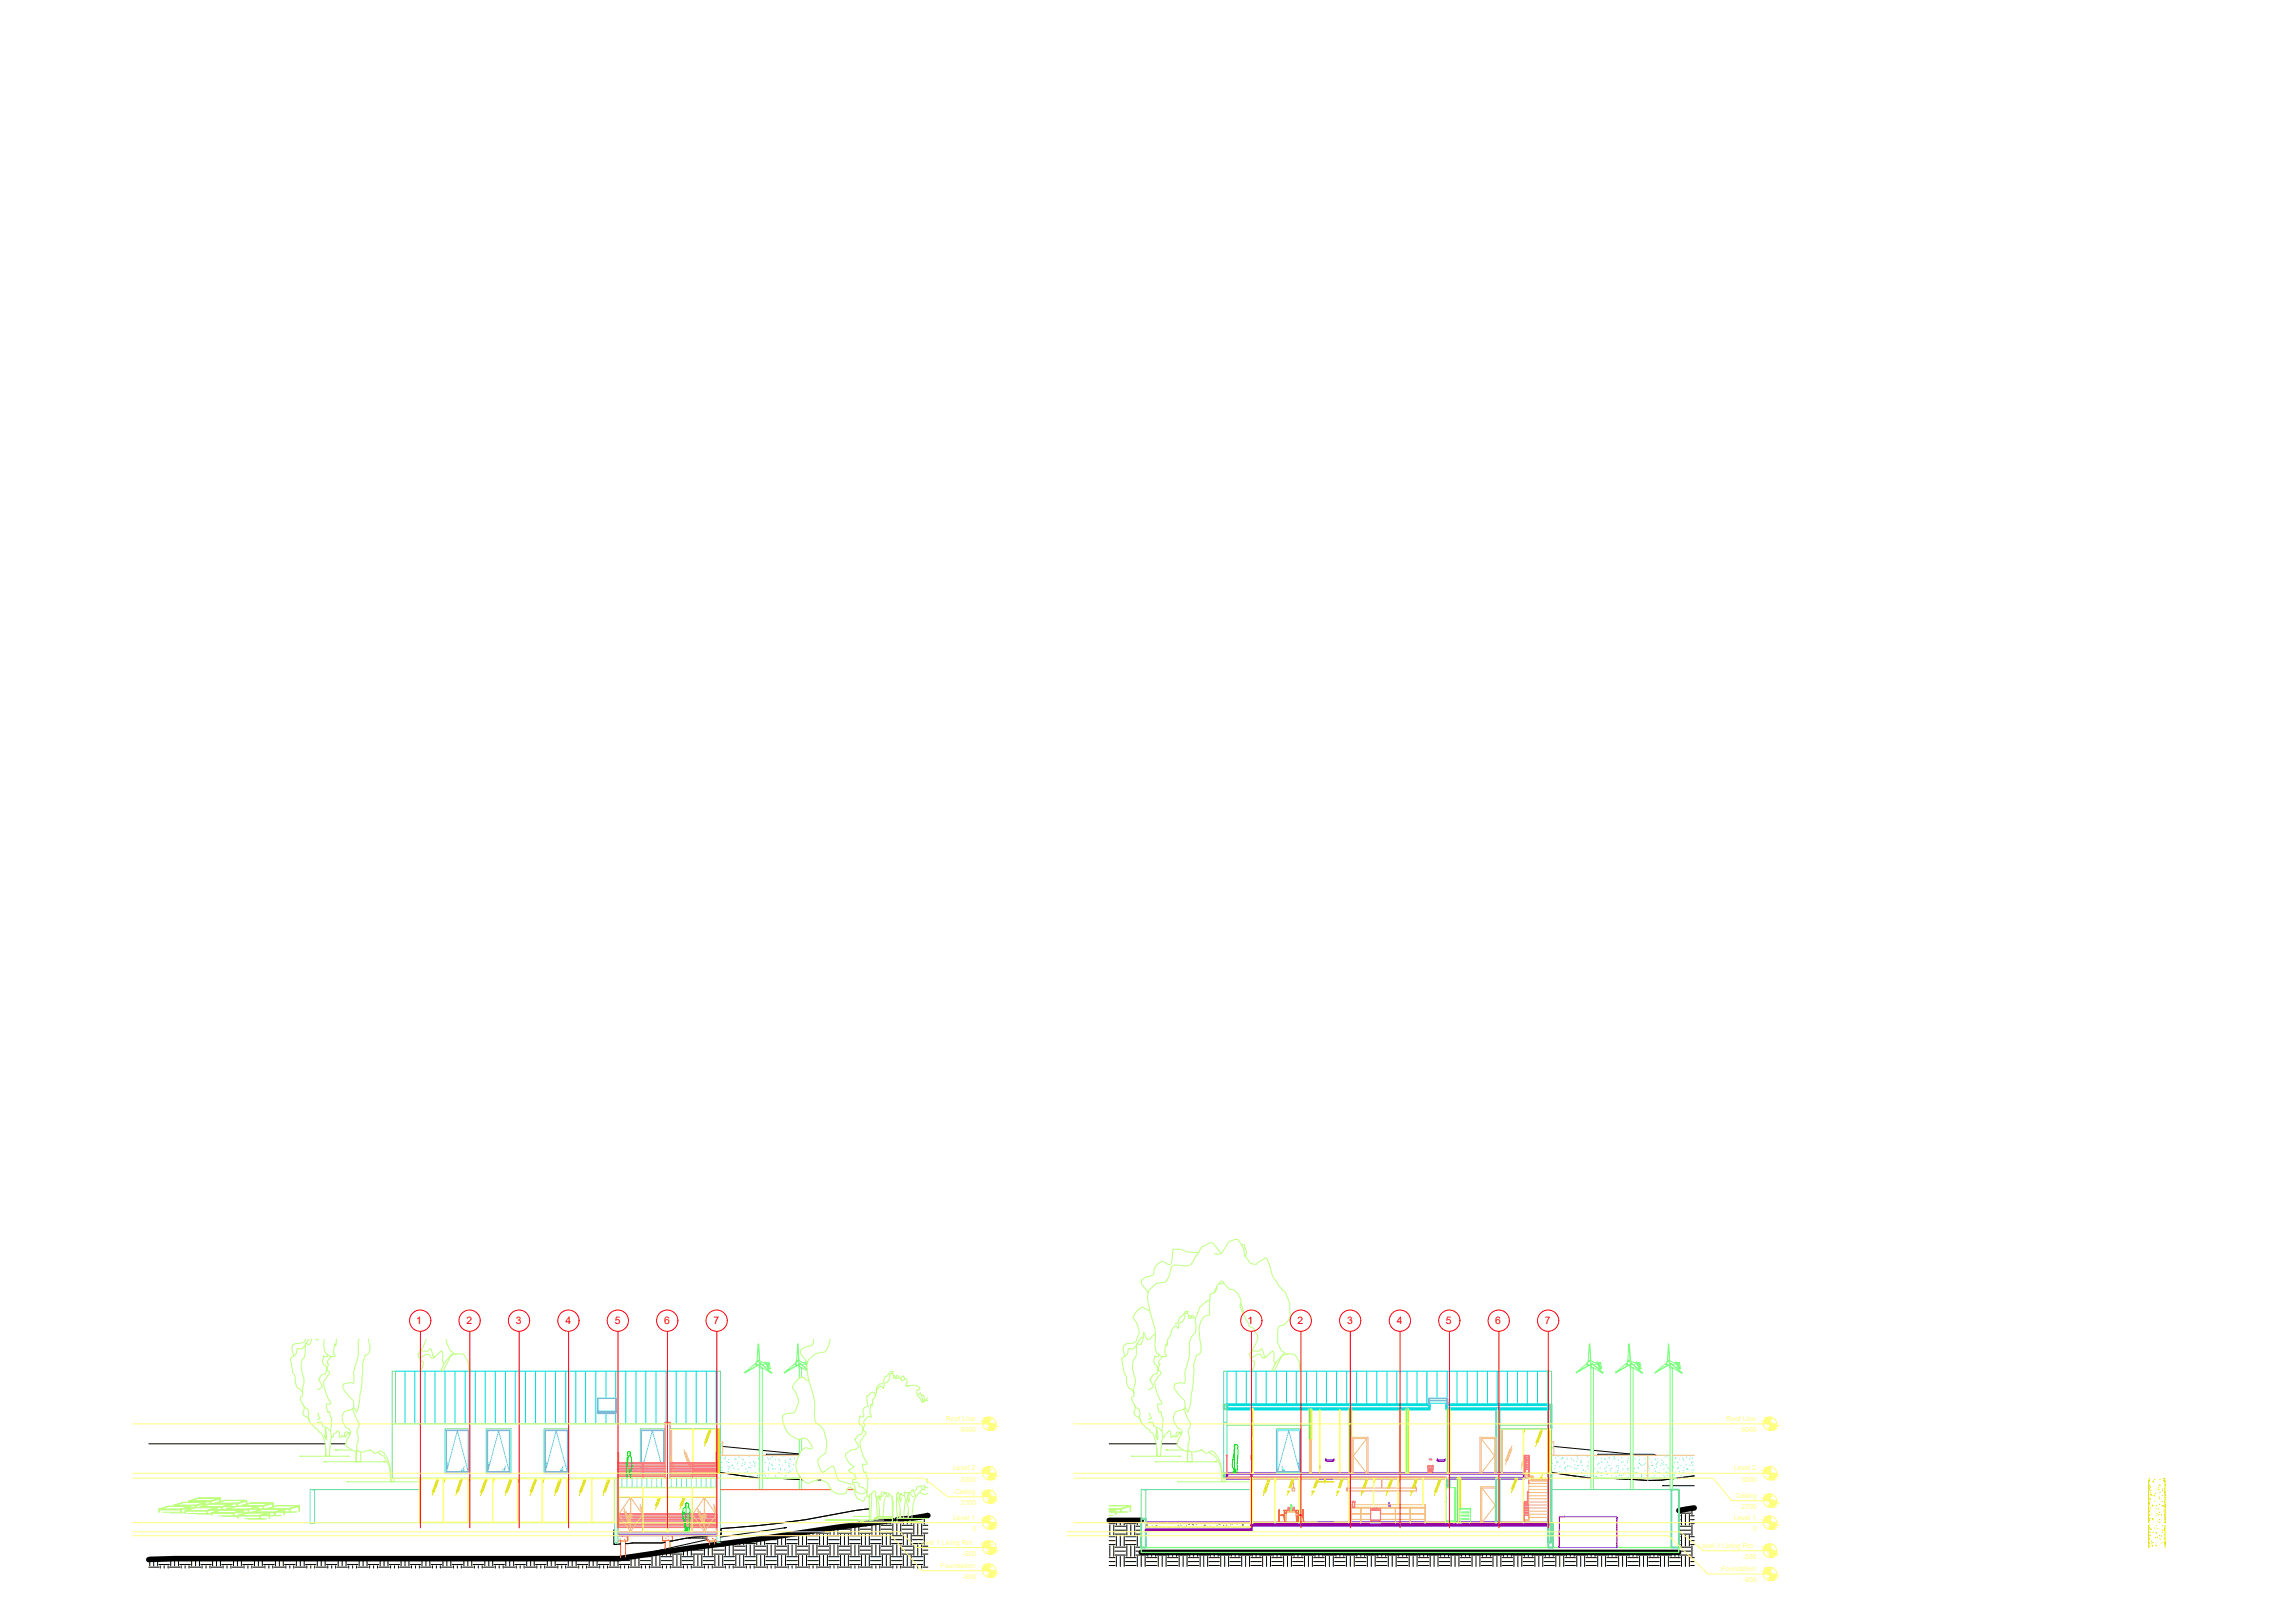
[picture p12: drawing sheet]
<svg xmlns="http://www.w3.org/2000/svg" width="297mm" height="210mm" viewBox="0 0 297 210" stroke-linecap="round" stroke-linejoin="round" font-family="sans-serif">
<defs><g id="words">
<g font-size="1.3" fill="#f00">
<text x="53.8" y="171.4">1</text>
<text x="60.4" y="171.4">2</text>
<text x="66.7" y="171.4">3</text>
<text x="73.2" y="171.4">4</text>
<text x="79.5" y="171.4">5</text>
<text x="85.9" y="171.4">6</text>
<text x="92.3" y="171.4">7</text>
<text x="161.4" y="171.4">1</text>
<text x="167.9" y="171.4">2</text>
<text x="174.3" y="171.4">3</text>
<text x="180.7" y="171.4">4</text>
<text x="187.1" y="171.4">5</text>
<text x="193.4" y="171.4">6</text>
<text x="199.8" y="171.4">7</text>
</g>
<g font-size=".9" fill="#ffff7f">
<text x="122.4" y="183.9">Roof Line</text>
<text x="124.3" y="185.4">6000</text>
<text x="223.3" y="183.9">Roof Line</text>
<text x="225.3" y="185.4">6000</text>
<text x="123.3" y="190.3">Level 2</text>
<text x="124.3" y="191.8">3000</text>
<text x="224.3" y="190.3">Level 2</text>
<text x="225.3" y="191.8">3000</text>
<text x="123.3" y="196.7">Level 1</text>
<text x="123.5" y="193.3">Ceiling</text>
<text x="124.3" y="194.8">2700</text>
<text x="224.3" y="196.7">Level 1</text>
<text x="224.5" y="193.8">Ceiling</text>
<text x="225.3" y="195.3">2700</text>
<text x="118.7" y="199.9">Level 1 Living Rm.</text>
<text x="121.7" y="202.9">Foundation</text>
<text x="124.5" y="201.4">-550</text>
<text x="125.8" y="198.1">0</text>
<text x="219.7" y="200.3">Level 1 Living Rm.</text>
<text x="222.7" y="203.3">Foundation</text>
<text x="225.5" y="201.7">-550</text>
<text x="226.8" y="198.1">0</text>
<text x="124.5" y="204.4">-800</text>
<text x="225.5" y="204.8">-800</text>
</g>
</g></defs>
<g fill="none" stroke="#6edda5" stroke-width=".13">
<path d="M92.7 177.4h.5v22.2h-.5v-8.3M158.7 177.4h-.4v4.4M40.4 192.8h13.9M40.7 192.9l-.6-.2v4.5M40.7 192.8v4.3h-.6M40.7 197h38.8M50.7 184.3h.5v-6.9h-.5v13.9h28.8M51.2 184.3h34.8M57.6 190.7v-5.8h3.2v5.8M62.9 190.7v-5.8h3.2v5.8M70.4 190.7v-5.8h3.2v5.8M79.5 191.3h.5v8.5"/>
<path d="M79.5 191.3v8.3h.5M80 191.3h13.2M80 192.5h12.7M82.8 189.4v1.3M82.8 189.3v-4.4h3.2v4.4M86 189.4v1.3M86.7 184.9h6v4.4M86.7 184.3h6.5M92.7 189.4v1.3M92.7 184.2v.1M92.7 190.7h.5M93.2 184.9h-.5v3"/>
<path d="M147.9 192.8h13.9M148.2 192.9l-.6-.2v3.8M148.2 192.8v3.7M148.2 197v1M158.3 182.4v8.3M158.3 184.1h.4M158.4 181.8v.6M158.4 190.7v.6M158.7 181.8v.6M158.7 190.7v.6M158.7 184.4h3.2M158.7 182.4v5.9"/>
<path d="M162.1 184.4h7.3M165.1 190.7h.1M165.1 190.6v-5.7h3.2v5.7M168.3 190.7h.1M169.4 182.4h.1M169.4 182.2v4.1M169.6 182.4h.1M169.6 182.2v4.1M174.6 182.4h.1M174.6 182.2v8.5M174.8 182.4h.1M174.8 182.2v8.5"/>
<path d="M181.9 182.4h.1M181.9 182.2v8.5M182.1 182.4h.1M182.1 182.2v8.5M187.1 191.3h.4M187.1 192.5h.1M187.1 196.8v.2M187.1 191.3v1.2M187.2 191.3v1.2M187.3 182.4h.1M187.3 182.2v8.5M187.4 191.3v1.2"/>
<path d="M187.5 182.2v8.5M187.5 191.3v1.2M187.5 182.4h.1M187.5 192.5h.1M187.5 197h.1M188.6 191.3v5.7M188.9 191.3v3.9M188.9 197h.1M193.6 182.4h.1M193.6 182.2v8.5M193.6 191.3v5.7M193.9 197v-5.7v5.7"/>
<path d="M193.9 182.2v8.5M193.9 182.4h.1M194 182.4v8.3M194 191.3v5.7M194 184.9h6.3M194 184.4h6.3M200.3 181.8v3.1M200.3 190.7v8.9M200.6 181.8v3.1M200.6 190.7v8.9M200.7 181.8v3.1M200.7 190.7v8.9"/>
<path d="M200.7 181.8v-4.4h-.4v22.2M200.7 192.8h15.5M200.7 184.9v5.8"/>
</g>
<g fill="none" stroke="#0dd" stroke-width=".13">
<path d="M51.2 177.4h41.5v6.8h-6M52.4 177.4v6.8M53.7 177.4v6.8M55 177.4v6.8M56.3 177.4v6.8M57.6 177.4v6.8M58.9 177.4v6.8M60.2 177.4v6.8M61.5 177.4v6.8M62.8 177.4v6.8M64.1 177.4v6.8M65.4 177.4v6.8"/>
<path d="M66.7 177.4v6.8M68 177.4v6.8M69.3 177.4v6.8M70.6 177.4v6.8M71.9 177.4v6.8M73.2 177.4v6.8M74.5 177.4v6.8M75.8 177.4v6.8M77.1 177.4v6.8M78.4 177.4v3.5M79.7 177.4v3.5M81 177.4v6.8"/>
<path d="M82.3 177.4v6.8M83.6 177.4v6.8M84.9 177.4v6.8M86.2 177.4v6.7M87.5 177.4v6.8M88.8 177.4v6.8M90.1 177.4v6.8M91.4 177.4v6.8M92.7 177.4v6.8M159.9 177.4v4.4M161.2 177.4v4.4M162.5 177.4v4.4"/>
<path d="M163.8 177.4v4.4M165.1 177.4v4.4M166.4 177.4v4.4M167.7 177.4v4.4M169 177.4v4.4M170.3 177.4v4.4M171.6 177.4v4.4M172.9 177.4v4.4M174.2 177.4v4.4M175.5 177.4v4.4M176.8 177.4v4.4M178.1 177.4v4.4"/>
<path d="M179.4 177.4v4.4M180.7 177.4v4.4M182 177.4v4.4M183.3 177.4v4.4M184.6 177.4v4.4M185.9 177.4v3.5M187.2 177.4v3.5M188.5 177.4v4.4M189.8 177.4v4.4M191.1 177.4v4.4M192.4 177.4v4.4M193.7 177.4v4.4"/>
<path d="M195 177.4v4.4M196.3 177.4v4.4M197.6 177.4v4.4M198.9 177.4v4.4M200.2 177.4v4.4M200.3 177.4h-41.6v4.4M51.2 184.2h34.8M78.4 183v1.2M79.7 183v1.2M86.2 184.1h.1M158.7 181.9h26.2M158.7 182.2h26.2"/>
<path d="M158.7 182.3h10.7M162 182.3v.1M164.4 182.4h.1M169.6 182.3h5M170.4 182.3v.1M174 182.3v.1M174.8 182.3h7.1M176.4 182.3v.1M178.5 182.3h.1M182.1 182.3h2.8M182.4 182.3h.1M184.5 182.3v.1"/>
<path d="M184.9 181.3h2.2M184.9 181.6h2.2M187.1 181.9h13.2M187.1 182.2h13.2M187.1 182.3h.2M187.5 182.3h6.1M193.9 182.3h6.4M196.5 182.4h.1M199.9 182.4h.1"/>
</g>
<g fill="none" stroke="#000" stroke-width=".13">
<path d="M19.2 186.8h22.9M42.7 186.8h2M79.4 198v1.9l.9-.1-.9 .1zM80.9 199.8l.9-.1h3.9l.3-.1-.3 .1h-3.9zM89.1 199l2.4-.2zM89.3 199h2.2M89.4 199h-.5l-2.2 .5M90.9 199h.1M91.5 199.2l-9.1 2.1M91.7 198.7h.1M92.1 200v1.3M92.5 199.9h.1"/>
<path d="M93 199.9h.1M93.2 190.5l5.1 .8M93.3 197.8l7.1-.6a99.4 99.4 0 0 0 10.2-1.7l1.9-.2-1.9 .2a119.5 119.5 0 0 1-17.3 2.3v.8h-.1h.1zM93.4 199.8l-13.4 1.9h-57.4M93.4 199.8h-.3M93.5 199.8v.1M93.5 187.2l4.8 .4M93.8 199.8h1.2M93.8 199.9v1.4M94.3 199.9v1.4M94.9 199.9v1.4M95.2 199.6v.3"/>
<path d="M95.7 199.5v.4M96.2 199.4v.5M96.4 199.8h1.3M96.5 199.9v1.4M97.1 199.9v1.4M97.4 199.2h.3M97.6 199.9v1.4M97.7 199.1l.4-.1-17.2 2.5M97.9 199.2v.7M98.4 199.1v.8M98.6 191.3h2.7l2.1 .2-2.1-.2zM98.6 187.7l4.8 .5"/>
<path d="M98.9 199v.9M99.1 199.8h1.3M99.1 199.2h1.3M99.2 188.2h4.2M99.3 199.9v1.4M99.8 199.9v1.4M100.3 199.9v1.4M100.6 198.8v1.1M101.1 198.7v1.2M101.5 197.7h.3l-8.6 1.2M101.6 198.7v1.2M101.8 199.8h1.4"/>
<path d="M101.8 199.2h1.4M101.8 198.7h1.4M102 199.9v1.4M102.5 198.5v.1M102.5 199.9v1.4M103 198.4v.2M103 199.9v1.4M103.2 198.4h1.3M103.3 198.6v1.3M103.7 191.5h.1M103.8 198.6v1.3M104.3 198.6v1.3"/>
<path d="M104.5 199.8h1.4M104.5 199.2h1.4M104.5 198.7h1.4M104.7 198.2v.4M104.7 199.9v1.4M105.2 198.1v.5M105.2 199.9v1.4M105.6 191.6l.6-.1zM105.7 198v.6M105.7 199.9v1.4M105.9 198.4h1.3M106 198.6v1.3"/>
<path d="M106.5 197.9h.7M106.5 198.6v1.3M107 198.6v1.3M107.2 199.8h1.4M107.2 199.2h1.4M107.2 198.7h1.4M107.4 197.8v.8M107.4 199.9v1.4M107.9 197.7v.9M107.9 199.9v1.4M108.4 197.6v1M108.4 199.9v1.4"/>
<path d="M108.6 198.4h1.3M108.6 197.9h1.3M108.7 198.6v1.3M109.2 198.6v1.3M109.8 198.6v1.3M109.9 199.8h1.4M109.9 199.2h1.4M109.9 198.7h1.4M110.1 197.4v1.2M110.1 199.9v1.4M110.6 197.3v1.3M110.6 199.9v1.4"/>
<path d="M111.1 197.3v1.3M111.1 199.9v1.4M111.3 198.4h1.3M111.3 197.9h1.3M111.3 197.4h1.3M111.4 198.6v1.3M112 197.2h.1M112 198.6v1.3M112.5 197.1v.1M112.5 198.6v1.3M112.6 199.8h1.4M112.6 199.2h1.4"/>
<path d="M112.6 198.7h1.4M112.8 197.2v1.4M112.8 199.9v1.4M113.1 197h.9M113.3 197.2v1.4M113.3 199.9v1.4M113.8 197.2v1.4M113.8 199.9v1.4M114 198.4h1.3M114 197.9h1.3M114 197.4h1.3M114.2 196.9v.3"/>
<path d="M114.2 198.6v1.3M114.7 196.8v.4M114.7 198.6v1.3M115.2 196.8v.4M115.2 198.6v1.3M115.3 197h1.4M115.3 199.8h1.4M115.3 199.2h1.4M115.3 198.7h1.4M115.4 196.8a322.6 322.6 0 0 0-16.2 2.2l-5.8 .8M115.5 197.2v1.4M115.5 199.9v1.4"/>
<path d="M116 197.2v1.4M116 199.9v1.4M116.5 197.2v1.4M116.5 199.9v1.4M116.7 198.4h1.4M116.7 197.9h1.4M116.7 197.4h1.4M116.9 196.6v.6M116.9 198.6v1.3M117.4 196.5v.7M117.4 198.6v1.3M117.5 196.5l-1.4 .2"/>
<path d="M117.9 196.5v.7M117.9 198.6v1.3M118.1 197h1.3M118.1 199.8h1.3M118.1 196.5h1.3M118.1 199.2h1.3M118.1 198.7h1.3M118.2 197.2v1.4M118.2 199.9v1.4M118.7 197.2v1.4M118.7 199.9v1.4M119.2 197.2v1.4"/>
<path d="M119.2 199.9v1.4M119.4 198.4h.6M119.4 197.9h.6M119.4 197.4h.6M119.6 196.2v1M119.6 198.6v1.3M120 196.1l-2 .4M143.5 196.8h4.1v.5M143.5 186.8h6.1M143.5 197.2h.8M143.5 199.9h.8M143.5 199.4h.8"/>
<path d="M143.5 198.9h.8M143.6 197.3v1.4M144.1 197.3v1.4M144.3 198.5h1.3M144.3 198h1.3M144.3 197.5h1.3M144.4 196.8v.5M144.4 198.7v1.4M144.9 196.8v.5M144.9 198.7v1.4M145.4 196.8v.5M145.4 198.7v1.4"/>
<path d="M145.6 197.2h1.4M145.6 199.9h1.4M145.6 199.4h1.4M145.6 198.9h1.4M145.8 197.3v1.4M146.3 197.3v1.4M146.8 197.3v1.4M147 198.5h.6M147 198h.6M147 197.5h.6M147.1 196.8v.5M147.1 198.7v1.4"/>
<path d="M147.6 198.7v1.4M150.3 186.8h2M200.7 190.5l5.1 .8M201 187.2l4.8 .4M206.1 191.3h2.7l2.1 .2-2.1-.2zM206.1 187.7l4.8 .5M206.7 188.2h4.2M211.3 188.2h2.6l.4 .1M211.3 191.5l1.9 .1 2.9-.2-2.9 .2zM215.2 192.3h.9M216.4 192.3h2.8M217.2 197.2h.2"/>
<path d="M217.2 199.9h.2M217.2 199.4h.2M217.2 198.9h.2M217.2 196.7h.2M217.2 196.2h.2M217.4 198.5h1.3M217.4 198h1.3M217.4 197.5h1.3M217.4 195.8h1.3M217.5 196v1.3M217.5 198.7v1.4M218 196v1.3"/>
<path d="M218 198.7v1.4M218.1 195.3h.6M218.6 196v1.3M218.6 198.7v1.4M218.7 197.2h.5M218.7 199.9h.5M218.7 199.4h.5M218.7 198.9h.5M218.7 196.7h.5M218.7 196.2h.5M218.9 195.2v.8M218.9 197.3v1.4"/>
<path d="M219.2 195.1l-2 .4M219.2 191l-2.8 .4M19.2 201.7h.3M19.2 202.8h1.4M19.4 201.8v.8M19.5 201.7h3.1M19.5 201.7h-.3M19.9 201.8v.8M20.4 201.8v.8M20.6 202.5h1.3M20.6 202h1.3M20.7 202.6v.3"/>
<path d="M21.2 202.6v.3M21.7 202.6v.3M21.9 202.8h1.4M22.1 201.7v.9M22.6 201.7l-3.4 .1 .7-.1-.3 .1M22.6 201.7v.9M23.1 201.7v.9M23.3 202.5h1.3M23.3 202h1.3M23.4 202.6v.3M23.9 202.6v.3M24.5 202.6v.3"/>
<path d="M24.6 202.8h1.4M24.8 201.7v.9M25.3 201.7v.9M25.8 201.7v.9M26 202.5h1.3M26 202h1.3M26.1 202.6v.3M26.7 202.6v.3M27.2 202.6v.3M27.3 202.8h1.4M27.5 201.7v.9M28 201.7v.9"/>
<path d="M28.5 201.7v.9M28.7 202.5h1.3M28.7 202h1.3M28.9 202.6v.3M29.4 202.6v.3M29.9 202.6v.3M30 202.8h1.4M30.2 201.7v.9M30.7 201.7v.9M31.2 201.7v.9M31.4 202.5h1.4M31.4 202h1.4"/>
<path d="M31.6 202.6v.3M32.1 202.6v.3M32.6 202.6v.3M32.8 202.8h1.3M32.9 201.7v.9M33.4 201.7v.9M33.9 201.7v.9M34.1 202.5h1.4M34.1 202h1.4M34.3 202.6v.3M34.8 202.6v.3M35.3 202.6v.3"/>
<path d="M35.5 202.8h1.3M35.6 201.7v.9M36.1 201.7v.9M36.6 201.7v.9M36.8 202.5h1.4M36.8 202h1.4M37 202.6v.3M37.5 202.6v.3M38 202.6v.3M38.2 202.8h1.3M38.3 201.7v.9M38.8 201.7v.9"/>
<path d="M39.4 201.7v.9M39.5 202.5h1.4M39.5 202h1.4M39.7 202.6v.3M40.2 202.6v.3M40.7 202.6v.3M40.9 202.8h1.3M41 201.7v.9M41.6 201.7v.9M42.1 201.7v.9M42.2 202.5h1.4M42.2 202h1.4"/>
<path d="M42.4 202.6v.3M42.9 202.6v.3M43.4 202.6v.3M43.6 202.8h1.3M43.8 201.7v.9M44.3 201.7v.9M44.8 201.7v.9M44.9 202.5h1.4M44.9 202h1.4M45.1 202.6v.3M45.6 202.6v.3M46.1 202.6v.3"/>
<path d="M46.3 202.8h1.4M46.5 201.7v.9M47 201.7v.9M47.5 201.7v.9M47.7 202.5h1.3M47.7 202h1.3M47.8 202.6v.3M48.3 202.6v.3M48.8 202.6v.3M49 202.8h1.4M49.2 201.7v.9M49.7 201.7v.9"/>
<path d="M50.2 201.7v.9M50.4 202.5h1.3M50.4 202h1.3M50.5 202.6v.3M51 202.6v.3M51.5 202.6v.3M51.7 202.8h1.4M51.9 201.7v.9M52.4 201.7v.9M52.9 201.7v.9M53.1 202.5h1.3M53.1 202h1.3"/>
<path d="M53.2 202.6v.3M53.7 202.6v.3M54.3 202.6v.3M54.4 202.8h1.4M54.6 201.7v.9M55.1 201.7v.9M55.6 201.7v.9M55.8 202.5h1.3M55.8 202h1.3M56 202.6v.3M56.5 202.6v.3M57 202.6v.3"/>
<path d="M57.1 202.8h1.4M57.3 201.7v.9M57.8 201.7v.9M58.3 201.7v.9M58.5 202.5h1.3M58.5 202h1.3M58.7 202.6v.3M59.2 202.6v.3M59.7 202.6v.3M59.8 202.8h1.4M60 201.7v.9M60.5 201.7v.9"/>
<path d="M61 201.7v.9M61.2 202.5h1.4M61.2 202h1.4M61.4 202.6v.3M61.9 202.6v.3M62.4 202.6v.3M62.6 202.8h1.3M62.7 201.7v.9M63.2 201.7v.9M63.7 201.7v.9M63.9 202.5h1.4M63.9 202h1.4"/>
<path d="M64.1 202.6v.3M64.6 202.6v.3M65.1 202.6v.3M65.3 202.8h1.3M65.4 201.7v.9M65.9 201.7v.9M66.4 201.7v.9M66.6 202.5h1.4M66.6 202h1.4M66.8 202.6v.3M67.3 202.6v.3M67.8 202.6v.3"/>
<path d="M68 202.8h1.3M68.1 201.7v.9M68.7 201.7v.9M69.1 201.7v.9M69.3 202.5h1.3M69.3 202h1.3M69.5 202.6v.3M70 202.6v.3M70.5 202.6v.3M70.6 202.8h1.4M70.8 201.7v.9M71.3 201.7v.9"/>
<path d="M71.8 201.7v.9M72 202.5h1.3M72 202h1.3M72.2 202.6v.3M72.7 202.6v.3M73.2 202.6v.3M73.3 202.8h1.4M73.5 201.7v.9M74 201.7v.9M74.5 201.7v.9M74.7 202.5h1.4M74.7 202h1.4"/>
<path d="M74.9 202.6v.3M75.4 202.6v.3M75.9 202.6v.3M76.1 202.8h1.3M76.2 201.7v.9M76.7 201.7v.9M77.2 201.7v.9M77.4 202.5h1.4M77.4 202h1.4M77.6 202.6v.3M78.1 202.6v.3M78.6 202.6v.3"/>
<path d="M78.8 202.8h1.3M78.9 201.7v.9M79.4 201.7h.3M79.4 201.7v.9M80 201.7v.9M80 201.7h.1M80.1 202.5h1.4M80.1 202h1.4M80.3 202.6v.3M80.3 201.6l-.9 .1M80.8 202.6v.3M81.3 202.6v.3"/>
<path d="M81.5 202.8h1.3M81.6 201.5v1.1M82.2 201.4v1.2M82.7 201.3v1.3M82.8 202.5h1.4M82.8 202h1.4M82.8 201.5h1.4M83 201.3h.1M83 202.6v.3M83.5 201.2v.1M83.5 202.6v.3M84 201.1v.2"/>
<path d="M84 202.6v.3M84.2 201.1h1.3M84.2 202.8h1.3M84.4 201.3v1.3M84.9 201.3v1.3M85.4 201.3v1.3M85.5 202.5h1.4M85.5 202h1.4M85.5 201.5h1.4M85.7 200.9v.4M85.7 202.6v.3M86.2 200.8v.5"/>
<path d="M86.2 202.6v.3M86.7 200.7v.6M86.7 202.6v.3M86.9 201.1h1.4M86.9 202.8h1.4M87.1 201.3v1.3M87.5 200.6h.8M87.6 201.3v1.3M88.1 201.3v1.3M88.3 202.5h1.3M88.3 202h1.3M88.3 201.5h1.3"/>
<path d="M88.4 200.5v.8M88.4 202.6v.3M88.9 200.4v.9M88.9 202.6v.3M89.4 200.3v1M89.4 202.6v.3M89.6 201.1h1.4M89.6 200.6h1.4M89.6 202.8h1.4M89.8 201.3v1.3M90.1 200.2l-10.7 1.5M90.3 201.3v1.3"/>
<path d="M90.8 201.3v1.3M91 202.5h1.3M91 202h1.3M91 201.5h1.3M91.1 200.1v1.2M91.1 202.6v.3M91.6 200.1v1.2M91.6 202.6v.3M92.1 202.6v.3M92.3 201.1h1.4M92.3 200.6h1.4M92.3 200.1h1.4"/>
<path d="M92.3 202.8h1.4M92.5 201.3v1.3M93 201.3v1.3M93.5 201.3v1.3M93.7 202.5h1.3M93.7 202h1.3M93.7 201.5h1.3M93.8 202.6v.3M94.3 202.6v.3M94.9 202.6v.3M95 201.1h1.4M95 200.6h1.4"/>
<path d="M95 200.1h1.4M95 202.8h1.4M95.2 201.3v1.3M95.7 201.3v1.3M96.2 201.3v1.3M96.4 202.5h1.3M96.4 202h1.3M96.4 201.5h1.3M96.5 202.6v.3M97.1 202.6v.3M97.6 202.6v.3M97.7 201.1h1.4"/>
<path d="M97.7 200.6h1.4M97.7 200.1h1.4M97.7 202.8h1.4M97.9 201.3v1.3M98.4 201.3v1.3M98.9 201.3v1.3M99.1 202.5h1.3M99.1 202h1.3M99.1 201.5h1.3M99.3 202.6v.3M99.8 202.6v.3M100.3 202.6v.3"/>
<path d="M100.4 201.1h1.4M100.4 200.6h1.4M100.4 200.1h1.4M100.4 202.8h1.4M100.6 201.3v1.3M101.1 201.3v1.3M101.6 201.3v1.3M101.8 202.5h1.4M101.8 202h1.4M101.8 201.5h1.4M102 202.6v.3M102.5 202.6v.3"/>
<path d="M103 202.6v.3M103.2 201.1h1.3M103.2 200.6h1.3M103.2 200.1h1.3M103.2 202.8h1.3M103.3 201.3v1.3M103.8 201.3v1.3M104.3 201.3v1.3M104.5 202.5h1.4M104.5 202h1.4M104.5 201.5h1.4M104.7 202.6v.3"/>
<path d="M105.2 202.6v.3M105.7 202.6v.3M105.9 201.1h1.3M105.9 200.6h1.3M105.9 200.1h1.3M105.9 202.8h1.3M106 201.3v1.3M106.5 201.3v1.3M107 201.3v1.3M107.2 202.5h1.4M107.2 202h1.4M107.2 201.5h1.4"/>
<path d="M107.4 202.6v.3M107.9 202.6v.3M108.4 202.6v.3M108.6 201.1h1.3M108.6 200.6h1.3M108.6 200.1h1.3M108.6 202.8h1.3M108.7 201.3v1.3M109.2 201.3v1.3M109.8 201.3v1.3M109.9 202.5h1.4M109.9 202h1.4"/>
<path d="M109.9 201.5h1.4M110.1 202.6v.3M110.6 202.6v.3M111.1 202.6v.3M111.3 201.1h1.3M111.3 200.6h1.3M111.3 200.1h1.3M111.3 202.8h1.3M111.4 201.3v1.3M112 201.3v1.3M112.5 201.3v1.3M112.6 202.5h1.4"/>
<path d="M112.6 202h1.4M112.6 201.5h1.4M112.8 202.6v.3M113.3 202.6v.3M113.8 202.6v.3M114 201.1h1.3M114 200.6h1.3M114 200.1h1.3M114 202.8h1.3M114.2 201.3v1.3M114.7 201.3v1.3M115.2 201.3v1.3"/>
<path d="M115.3 202.5h1.4M115.3 202h1.4M115.3 201.5h1.4M115.5 202.6v.3M116 202.6v.3M116.5 202.6v.3M116.7 201.1h1.4M116.7 200.6h1.4M116.7 200.1h1.4M116.7 202.8h1.4M116.9 201.3v1.3M117.4 201.3v1.3"/>
<path d="M117.9 201.3v1.3M118.1 202.5h1.3M118.1 202h1.3M118.1 201.5h1.3M118.2 202.6v.3M118.7 202.6v.3M119.2 202.6v.3M119.4 201.1h.6M119.4 200.6h.6M119.4 200.1h.6M119.4 202.8h.6M119.6 201.3v1.3"/>
<path d="M143.5 202.6h.8M143.5 202.1h.8M143.5 201.6h.8M143.6 200.1v1.3M144.1 200.1v1.3M144.3 201.2h1.3M144.3 200.7h1.3M144.3 200.2h1.3M144.4 201.4v1.3M144.9 201.4v1.3M145.4 201.4v1.3M145.6 202.6h1.4"/>
<path d="M145.6 202.1h1.4M145.6 201.6h1.4M145.8 200.1v1.3M146.3 200.1v1.3M146.8 200.1v1.3M147 201.2h1.3M147 200.7h.6M147 200.2h.6M147.1 201.4v1.3M147.6 200.9h69.6M147.6 201.4v1.3M148.2 201.4v1.3"/>
<path d="M148.3 202.6h1.4M148.3 202.1h1.4M148.3 201.6h1.4M148.5 200.9v.5M149 200.9v.5M149.5 200.9v.5M149.7 201.2h1.3M149.8 201.4v1.3M150.4 201.4v1.3M150.9 201.4v1.3M151 202.6h1.4M151 202.1h1.4"/>
<path d="M151 201.6h1.4M151.2 200.9v.5M151.7 200.9v.5M152.2 200.9v.5M152.4 201.2h1.3M152.6 201.4v1.3M153.1 201.4v1.3M153.6 201.4v1.3M153.7 202.6h1.4M153.7 202.1h1.4M153.7 201.6h1.4M153.9 200.9v.5"/>
<path d="M154.4 200.9v.5M154.9 200.9v.5M155.1 201.2h1.3M155.3 201.4v1.3M155.7 201.4v1.3M156.2 201.4v1.3M156.4 202.6h1.4M156.4 202.1h1.4M156.4 201.6h1.4M156.6 200.9v.5M157.1 200.9v.5M157.6 200.9v.5"/>
<path d="M157.8 201.2h1.3M157.9 201.4v1.3M158.4 201.4v1.3M158.9 201.4v1.3M159.1 202.6h1.4M159.1 202.1h1.4M159.1 201.6h1.4M159.3 200.9v.5M159.8 200.9v.5M160.3 200.9v.5M160.5 201.2h1.3M160.6 201.4v1.3"/>
<path d="M161.1 201.4v1.3M161.7 201.4v1.3M161.8 202.6h1.4M161.8 202.1h1.4M161.8 201.6h1.4M162 200.9v.5M162.5 200.9v.5M163 200.9v.5M163.2 201.2h1.3M163.4 201.4v1.3M163.9 201.4v1.3M164.4 201.4v1.3"/>
<path d="M164.5 202.6h1.4M164.5 202.1h1.4M164.5 201.6h1.4M164.7 200.9v.5M165.2 200.9v.5M165.7 200.9v.5M165.9 201.2h1.3M166.1 201.4v1.3M166.6 201.4v1.3M167.1 201.4v1.3M167.2 202.6h1.4M167.2 202.1h1.4"/>
<path d="M167.2 201.6h1.4M167.4 200.9v.5M167.9 200.9v.5M168.4 200.9v.5M168.6 201.2h1.4M168.8 201.4v1.3M169.3 201.4v1.3M169.8 201.4v1.3M170 202.6h1.3M170 202.1h1.3M170 201.6h1.3M170.1 200.9v.5"/>
<path d="M170.6 200.9v.5M171.1 200.9v.5M171.3 201.2h1.4M171.5 201.4v1.3M172 201.4v1.3M172.5 201.4v1.3M172.7 202.6h1.3M172.7 202.1h1.3M172.7 201.6h1.3M172.8 200.9v.5M173.3 200.9v.5M173.8 200.9v.5"/>
<path d="M174 201.2h1.4M174.2 201.4v1.3M174.7 201.4v1.3M175.2 201.4v1.3M175.4 202.6h1.3M175.4 202.1h1.3M175.4 201.6h1.3M175.5 200.9v.5M176.1 200.9v.5M176.6 200.9v.5M176.7 201.2h1.4M176.9 201.4v1.3"/>
<path d="M177.4 201.4v1.3M177.9 201.4v1.3M178.1 202.6h1.3M178.1 202.1h1.3M178.1 201.6h1.3M178.3 200.9v.5M178.8 200.9v.5M179.3 200.9v.5M179.4 201.2h1.4M179.6 201.4v1.3M180.1 201.4v1.3M180.6 201.4v1.3"/>
<path d="M180.8 202.6h1.3M180.8 202.1h1.3M180.8 201.6h1.3M181 200.9v.5M181.5 200.9v.5M182 200.9v.5M182.1 201.2h1.4M182.3 201.4v1.3M182.8 201.4v1.3M183.3 201.4v1.3M183.5 202.6h1.4M183.5 202.1h1.4"/>
<path d="M183.5 201.6h1.4M183.7 200.9v.5M184.2 200.9v.5M184.7 200.9v.5M184.9 201.2h1.3M185 201.4v1.3M185.5 201.4v1.3M186 201.4v1.3M186.2 202.6h1.4M186.2 202.1h1.4M186.2 201.6h1.4M186.4 200.9v.5"/>
<path d="M186.9 200.9v.5M187.4 200.9v.5M187.6 201.2h1.3M187.7 201.4v1.3M188.2 201.4v1.3M188.8 201.4v1.3M188.9 202.6h1.4M188.9 202.1h1.4M188.9 201.6h1.4M189.1 200.9v.5M189.6 200.9v.5M190.1 200.9v.5"/>
<path d="M190.3 201.2h1.3M190.4 201.4v1.3M191 201.4v1.3M191.5 201.4v1.3M191.6 202.6h1.4M191.6 202.1h1.4M191.6 201.6h1.4M191.8 200.9v.5M192.3 200.9v.5M192.8 200.9v.5M193 201.2h1.3M193.2 201.4v1.3"/>
<path d="M193.7 201.4v1.3M194.2 201.4v1.3M194.3 202.6h1.4M194.3 202.1h1.4M194.3 201.6h1.4M194.5 200.9v.5M195 200.9v.5M195.5 200.9v.5M195.7 201.2h1.3M195.9 201.4v1.3M196.4 201.4v1.3M196.9 201.4v1.3"/>
<path d="M197 202.6h1.4M197 202.1h1.4M197 201.6h1.4M197.2 200.9v.5M197.7 200.9v.5M198.2 200.9v.5M198.4 201.2h1.4M198.6 201.4v1.3M199.1 201.4v1.3M199.6 201.4v1.3M199.8 202.6h1.3M199.8 202.1h1.3"/>
<path d="M199.8 201.6h1.3M199.9 200.9v.5M200.4 200.9v.5M200.9 200.9v.5M201.1 201.2h1.4M201.3 201.4v1.3M201.8 201.4v1.3M202.3 201.4v1.3M202.5 202.6h1.3M202.5 202.1h1.3M202.5 201.6h1.3M202.6 200.9v.5"/>
<path d="M203.1 200.9v.5M203.7 200.9v.5M203.8 201.2h1.4M204 201.4v1.3M204.5 201.4v1.3M205 201.4v1.3M205.2 202.6h1.3M205.2 202.1h1.3M205.2 201.6h1.3M205.3 200.9v.5M205.9 200.9v.5M206.4 200.9v.5"/>
<path d="M206.5 201.2h1.4M206.7 201.4v1.3M207.2 201.4v1.3M207.7 201.4v1.3M207.9 202.6h1.3M207.9 202.1h1.3M207.9 201.6h1.3M208.1 200.9v.5M208.6 200.9v.5M209.1 200.9v.5M209.2 201.2h1.4M209.4 201.4v1.3"/>
<path d="M209.9 201.4v1.3M210.4 201.4v1.3M210.6 202.6h1.3M210.6 202.1h1.3M210.6 201.6h1.3M210.8 200.9v.5M211.3 200.9v.5M211.8 200.9v.5M211.9 201.2h1.4M212.1 201.4v1.3M212.6 201.4v1.3M213.1 201.4v1.3"/>
<path d="M213.3 202.6h1.4M213.3 202.1h1.4M213.3 201.6h1.4M213.5 200.9v.5M214 200.9v.5M214.5 200.9v.5M214.7 201.2h1.3M214.8 201.4v1.3M215.3 201.4v1.3M215.8 201.4v1.3M216 202.6h1.4M216 202.1h1.4"/>
<path d="M216 201.6h1.4M216.2 200.9v.5M216.7 200.9v.5M217.2 200.9v.5M217.4 201.2h1.3M217.4 200.7h1.3M217.4 200.2h1.3M217.5 201.4v1.3M218 201.4v1.3M218.6 201.4v1.3M218.7 202.6h.5M218.7 202.1h.5"/>
<path d="M218.7 201.6h.5M218.9 200.1v1.3"/>
</g>
<path d="M115.4 196.8a322.6 322.6 0 0 0-16.2 2.2l-9.1 1.2-10.1 1.5h-53.5a56.8 56.8 0 0 0-7.3 .1M117.5 196.5l-1.4 .2M120 196.1l-2 .4M143.5 196.8h4.1M219.2 195.1l-2 .4M147.6 200.9h69.6" fill="none" stroke="#000" stroke-width=".72"/>
<g fill="none" stroke="#7fff7f" stroke-width=".13">
<path d="M96.4 177.7h.1M97.8 176.4v.2M97.9 176.6l-.1-.2-1.5 1.2 1.6-.9-.1-.1h.1M97.9 176.6v.1l-1.5 1M97.9 176.2v.4M97.9 176.3a.23 .23 0 0 1 .3 0 .23 .23 0 0 1 0 .3 .23 .23 0 0 1-.3 0M97.9 176.6h-.1M97.9 176.7h.1M98 176.7h.3M98 176.2l.4-.1 .3 .2h.4M98.1 176.1h.1M98.1 176.1h-.2l.2-2.2 .1 2.2h-.1"/>
<path d="M98.1 176.1h-.2M98.1 173.9l.1 2.2M98.2 176.1h-.1M98.2 176.7v.3h.5M98.3 176.5l.1 .1v-.2l1.4 1.3-1.6-.9 .2-.2-.1-.1 .1 .1M98.3 177v15.8M98.4 176.4l1.4 1.3M98.4 176.4h.1M98.6 177v15.8M99.1 176.5l-.4 .1M99.1 176.5h.1M99.1 176.3h.1"/>
<path d="M99.1 176.3v.2M99.1 176.5l.3 .7h.1M99.1 176.3v.1M99.1 176.4l.4-.1 .2 .9h-.2zM99.2 176.6h.1M99.3 176.5h.2v.1h-.1l.1 .5zM99.4 176.5l-.1 .1M99.5 176.3l-.2 .1M99.8 177.7h.1M102.9 176.4v.2M103 176.3a.23 .23 0 0 1 .3 0 .23 .23 0 0 1 0 .3 .23 .23 0 0 1-.3 0M103 176.6h-.1v-.2l-1.4 1.3 1.5-1-.1-.1h.1"/>
<path d="M103 176.6l.1 .1-1.6 1M103 176.2l-.1 .1 .1 .3M103 176.6h-.1M103 176.7h.1M103.1 176.1h.1M103.1 176.7h.3M103.1 176.2l.3-.1 .6 .2h.2M103.2 176.1h-.1M103.2 173.9l.1 2.2h-.1h-.1zM103.2 173.9l.1 2.2M103.2 176.1h.1M103.4 176.7v.3h.3"/>
<path d="M103.4 176.5l.1 .1v-.2l.9 .8M103.4 177v1.4M103.5 176.6h-.1v.2l1 .6M103.5 176.4l.9 .8M103.7 177v1.2M104.2 176.5l-.5 .1M104.2 176.5h.1M104.2 176.3h.1M104.2 176.5l.2 .3M104.3 176.4l-.1-.1 .1 .1-.1 .1h.1M104.3 176.6h.1M104.4 176.4h-.1l.1 .3"/>
<path d="M205.3 176.4l.1 .2M205.3 176.4h.1M205.4 176.3a.23 .23 0 0 1 .4 .1 .23 .23 0 0 1-.3 .2h-.1l.1 .1-1.6 1 1.4-1.3v.2h.1M205.5 176.2l-.1 .1 .1 .3h-.1l.1 .1-1.6 1M205.5 176.7h.1M205.5 176.7h.4M205.5 176.2l.4-.1 .7 .2M205.6 173.9l.2 2.2h-.2h-.1zM205.6 176.1h-.1M205.6 173.9l.2 2.2M205.7 176.1h-.1M205.8 176.7v.3"/>
<path d="M205.8 177v15.8M205.9 176.5v.1v-.2l1.5 1.3-1.6-.9 .1-.2h-.1zM205.9 176.5v.1M205.9 176.4l1.4 1.3M206.1 177v15.8M206.2 177h-.4M206.6 176.5l-.4 .1M206.6 176.3v.2M206.6 176.5h.1M206.6 176.3l.1 .1M206.7 176.5h.1M206.7 176.3h.1"/>
<path d="M206.7 176.5l.3 .7M206.7 176.4l.4-.1 .1 .9h-.2zM206.7 176.6h.1M206.9 176.5h.1l-.1 .1 .2 .5zM207 176.6h-.1M207 176.5v.1M207 176.3l-.2 .1M207.4 177.7h.1M209 177.7h.1M210.4 176.4l.1 .2M210.5 176.6l-.1-.2-1.4 1.2 1.6-.9-.1-.1h.1M210.5 176.6l.1 .1-1.6 1"/>
<path d="M210.6 176.2v.4M210.6 176.3a.23 .23 0 0 1 .3 0 .23 .23 0 0 1 0 .3 .23 .23 0 0 1-.3 0M210.6 176.6h-.1M210.6 176.7h.1M210.6 176.7h.3M210.6 176.2l.4-.1 .4 .2h.3M210.7 176.1h.1M210.7 176.1h-.1l.1-2.2 .2 2.2h-.1M210.7 176.1h-.1M210.8 173.9l.1 2.2M210.8 176.1h-.1M210.9 176.7v.3h.4"/>
<path d="M210.9 176.5l.1 .1 .1-.2 1.4 1.3-1.6-.9 .1-.2-.1-.1 .1 .1M210.9 177v15.8M211.1 176.4l1.4 1.3M211.1 176.4h.1M211.3 177v15.8M211.7 176.5l-.4 .1M211.7 176.5h.1M211.7 176.3h.1M211.7 176.3v.2M211.7 176.5l.3 .7h.1M211.7 176.3l.1 .1M211.8 176.4l.4-.1 .1 .9h-.2z"/>
<path d="M211.8 176.6h.1M211.9 176.5h.3v.1h-.2l.2 .5zM212.1 176.5l-.2 .1M212.2 176.3l-.3 .1M212.5 177.7h.1M215.5 176.4l.1 .2M215.6 176.3a.23 .23 0 0 1 .4 0 .23 .23 0 0 1 0 .3 .23 .23 0 0 1-.4 0M215.6 176.6h-.1v-.2l-1.4 1.3 1.6-1h-.1l.1-.1M215.6 176.6l.1 .1-1.6 1M215.7 176.2l-.1 .1 .1 .3M215.7 176.6h-.1M215.7 176.7h.1"/>
<path d="M215.7 176.1h.1M215.8 176.7h.3M215.8 176.2l.3-.1 .5 .2h.3M215.8 176.1h-.1M215.8 173.9l.2 2.2h-.2h-.1zM215.8 173.9l.2 2.2M215.9 176.1h.1M216 176.7v.3h.4M216.1 176.5v.1v-.2l1.5 1.3-1.6-.9 .1-.2h-.1h.1M216.1 177v15.8M216.1 176.4l1.5 1.3h-.1M216.4 177v15.8"/>
<path d="M216.9 176.5l-.5 .1M216.9 176.5h.1M216.9 176.3h.1M216.9 176.5l.3 .7M216.9 176.4l-.1-.1 .1 .1-.1 .1h.1M216.9 176.4l.4-.1 .1 .9h-.2zM216.9 176.6h.1M217.1 176.5h.1l.1 .1h-.1l.1 .5zM217.2 176.5l-.1 .1M217.2 176.3l-.2 .1M217.6 177.7h.1M98.6 191.3h4.8"/>
<path d="M103.4 186.3v1.9M103.4 191v1.8M103.7 186.2v1.5M103.7 191.3v1.5M105.6 191.5v.1M166.9 194.9h.3M166.9 194.9v.5M167 194.9h-.1M167 194.9h.1M167 194.7v.2M167.1 194.7h-.1h.1v.2M167.1 194.9h.1"/>
<path d="M167.1 195v.4M167.2 194.9v.5M187 195.6l.1 1.2zM187 192.6l.1 2.8zM187 195.2h.1M187 195.1h.1M187 195.1v.1M187 193v2.2M187 194.3h-.1h.1M187 193.9h.1M187 193.4h.1M187 193.3h.1"/>
<path d="M187 193.3v.1M187 193.7h.1M187 193.5h.1M187 193.4v.1M187.1 192.6h.1M187.1 192.5h1.1v4.3h-1.1zM187.3 196.8h1v.2h-1zM187.4 197h.1M188.1 197h.1zM188.1 197h.1M188.2 197h.1M188.2 192.5l.1 4.3z"/>
<path d="M188.3 192.8v4zM188.9 195.2l1.3 .1zM188.9 195.3h1.3v1.7h-1.3zM189 197h.1M189.2 195.7v.1M189.2 196.1v.1M189.2 196.5v.1M189.2 195.8h.8M189.2 195.7h.8M189.2 196.2h.8M189.2 196.1h.8M189.2 196.6h.8"/>
<path d="M189.2 196.5h.8M190 195.7v.1M190 196.1v.1M190 196.5v.1M190.1 197h.1M190.2 195.4h.1M190.2 195.3v.1M190.2 195.8h.1M190.2 195.3v.5M190.2 195.3h.1M206.1 191.3h4.8M211.3 191.3h4.8"/>
<path d="M213.2 191.3v.3M216.4 191.3h.5"/>
</g>
<g fill="none" stroke="#7fbfff" stroke-width=".13">
<path d="M57.6 190.7h3.2zM57.6 190.6h3.2M57.7 185.1h2.9v5.4h-2.9zM57.8 190.4l1.4-5.2 1.4 5.2M57.8 185.2h2.8v5.2h-2.8zM57.9 189.6l-.1 .5M58 189.2l-.2 .6M59.8 190.1l-.1 .3M60.1 189.8l-.3 .6M60.1 190.1l-.2 .3M62.9 190.7h3.2zM62.9 190.6h3.2"/>
<path d="M63 185.1h3v5.4h-3zM63.1 190.4l1.4-5.2 1.4 5.2M63.1 185.2h2.8v5.2h-2.8zM63.3 189.6l-.2 .5M63.3 189.2l-.2 .6M65.1 190.1l-.1 .3M65.3 190.1v.3M65.4 189.8l-.3 .6M70.4 190.7h3.2zM70.4 190.6h3.2M70.5 185.1h2.9v5.4h-2.9zM70.6 190.4l1.4-5.2 1.4 5.2"/>
<path d="M70.6 185.2h2.8v5.2h-2.8zM70.8 189.2l-.2 .6M70.8 189.6l-.2 .5M72.6 190.1l-.1 .3M72.8 189.8l-.2 .6M72.8 190.1l-.1 .3M77.3 181l-.1 1.9M77.3 182.8l-.1 .1h2.6M77.3 182.9v.1h2.4v-.1M77.4 181h2.3v1.6h-2.3zM79.5 198.2h.1M79.7 181l.1 1.9-.1-2h-2.4v1.8"/>
<path d="M79.7 182.7h-2.4v.1h2.4M80 198.2h.1M82.8 190.7h.1M82.8 190.6h.4M83 189.3v-4.2h2.9v4.2M83 189.4v1.1h.2M83 189.4v1h.2M83 189.3v-4.1h2.8v4.1M83.2 189.9l-.2 .5M83.2 189.7l-.2 .4M83.2 189.4l-.2 .4M83.2 190.6h2.8"/>
<path d="M83.2 189.2v.1M83.3 189.4l-.1 .3M83.3 189.3l1.1-4.1 1.1 4.1M85 190.1l-.1 .3M85.3 189.8l-.3 .6M85.3 190.1l-.1 .3M85.5 189.4l.3 1M85.8 189.4v1h-2.6M85.9 189.4v1.1h-2.7M86 190.7h.1M93.2 198.2h.1M165.1 190.6l3.2 .1z"/>
<path d="M165.2 185h3.1v5.6h-3.1zM165.3 190.4l1.4-5.2 1.4 5.2M165.3 185.2h2.8v5.2h-2.8zM165.8 189.8l.3 .6M165.8 190.1l.2 .3M166.1 190.1l.1 .3M167.9 189.2l.2 .6M167.9 189.6l.2 .5M184.9 181.2v-.3h2.4v.3M184.9 181l-.1 .5M184.9 181v.2v-.2h2.3v.2v-.2zM184.9 181.4v-.1h2.2v.1"/>
<path d="M187.3 181v.5"/>
</g>
<g fill="none" stroke="#dd6e00" stroke-width=".13">
<path d="M80 198.7h1.2v.7h-1.2M80 198.8h.1M80.2 199.2h.1M80.3 199.4v2.2M80.3 199.4h.1M80.5 198.8v.1M80.8 199.2h.1M80.9 199.4v2.1M81.1 199h.1M81.2 199.2v.1M85.7 198.7v.7h1.3v-.7M85.7 199.4h.3"/>
<path d="M86 199.4v1.1M86.1 199l.1 .1M86.4 199.2h.1M86.5 198.7l-.1 .1M86.6 199.3v.1M86.7 199.4v.9M86.9 198.8h.1M87 199.4h-.3M91.6 199.2h.1M91.8 199.4v.5M92.1 198.8h.1M92.1 199.1h.1"/>
<path d="M92.3 199.1l-.1 .1M92.4 199.4v.4M92.5 199.2h.1M92.7 198.7h-1.2v.7h1.2M93.2 192.8h14.4M109.6 192.8h.9"/>
</g>
<path d="M80 198.7h12.7M80 198.5h12.7M80 198.2h3.1M83.2 198.2h3.1M86.4 198.2h3.1M89.6 198.2h3.1M197.2 191.3h.6" fill="none" stroke="#6e00dd" stroke-width=".13"/>
<g fill="none" stroke="#ff7f7f" stroke-width=".13">
<path d="M80 189v-1.1v1.1M80 189.3h.1M80 189.4h.1M80 189v.3zM80 196h12.7M80 195.9h12.7M80 189.3v2M80 189.4h6M80 189.3h6M80 196v2.7M80 196.2h3.1M80 196.4h3.1"/>
<path d="M80 196.6h3.1M80 196.8h3.1M80 197h3.1M80 197.3h3.1M80 197.5h3.1M80 197.7h3.1M80 189.6h3.2M80 189.8h3.2M80 190h3.2M80 190.2h3.2M80 190.4h3.2M80 190.7h3.2"/>
<path d="M80 190.9h3.2M80 191.1h3.2M80 189.4v1.9M83.1 196v2.2l.1-2.2M83.2 196.2h3.1M83.2 196.4h3.1M83.2 196.6h3.1M83.2 196.8h3.1M83.2 197h3.1M83.2 197.3h3.1M83.2 197.5h3.1M83.2 197.7h3.1"/>
<path d="M83.2 189.4v1.9M83.2 189.6h2.8M83.2 189.8h2.8M83.2 190h2.8M83.2 190.2h2.8M83.2 190.4h2.8M83.2 190.7h2.8M83.2 190.9h2.8M83.2 191.1h2.8M86.3 196v2.2l.1-2.2M86.4 196.2h3.1M86.4 196.4h3.1"/>
<path d="M86.4 196.6h3.1M86.4 196.8h3.1M86.4 197h3.1M86.4 197.3h3.1M86.4 197.5h3.1M86.4 197.7h3.1M86.7 189.3h6.1v.1M86.7 189.6h2.9M86.7 189.8h2.9M86.7 190h2.9M86.7 190.2h2.9M86.7 190.4h2.9"/>
<path d="M86.7 190.7h2.9M86.7 190.9h2.9M86.7 191.1h2.9M86.7 189.4h6.1M89.5 196v2.2l.1-2.2M89.6 196.2h3.1h-3.1M89.6 196.4h3.1h-3.1M89.6 196.6h3.1h-3.1M89.6 196.8h3.1h-3.1M89.6 197h3.1h-3.1M89.6 197.3h3.1h-3.1M89.6 197.5h3.1h-3.1"/>
<path d="M89.6 197.7h3.1h-3.1M89.6 189.4v1.9M89.6 189.6h3.1h-3.1M89.6 189.8h3.1h-3.1M89.6 190h3.1h-3.1M89.6 190.2h3.1h-3.1M89.6 190.4h3.1h-3.1M89.6 190.7h3.1h-3.1M89.6 190.9h3.1h-3.1M89.6 191.1h3.1h-3.1M92.7 189v-1.1h.1v1.1M92.7 189.4h.1"/>
<path d="M92.7 189h.1v.3h-.1zM92.7 189.4v1.9zM92.7 196v2.2M92.7 196v2.7M92.8 189.4l-.1 1.9M158.7 188.4v2.3M197.2 188.4v2.3M197.2 188.3h.7v.1h-.7zM197.2 194.6h.6h-.6M197.2 188.6h.6h-.6M197.2 194.8h.6h-.6M197.2 188.8h.6h-.6"/>
<path d="M197.2 195.1h.6h-.6M197.2 189h.6h-.6M197.2 195.3h.6h-.6M197.2 189.3h.6h-.6M197.2 195.5h.6h-.6M197.2 195.7h.6h-.6M197.2 195.9h.6h-.6M197.2 196.1h.6h-.6M197.2 196.7v-2.3v2.6M197.2 189.7h.6v-1.3v2.7M197.2 189.5h.6M197.2 189.7h.6"/>
<path d="M197.2 189.9h.6M197.2 190.1h.6M197.2 190.8v.4M197.3 188.4v1.3M197.3 189.7v.2M197.3 189.9v.2M197.3 190.1v.6M197.4 189.9v.8M197.4 188.4v1.3M197.4 189.7v.2M197.8 196.4h.1M197.8 193h-.2v1.3h-.4v.1h.5v-1.3h.1"/>
<path d="M197.8 191.6v.4M197.8 192h.1M197.8 189.3l.1 1.8M197.8 188.4v2.7M197.9 188.4v.9"/>
</g>
<g fill="none" stroke="#7fffbf" stroke-width=".13">
<path d="M79.8 191.3v8.3M80.5 191.3v1.2M81.1 191.3v1.2M81.8 191.3v1.2M82.4 191.3v1.2M83 191.3v1.2M83.7 191.3v1.2M84.3 191.3v1.2M84.9 191.3v1.2M85.6 191.3v1.2M86.2 191.3v1.2M86.9 191.3v1.2"/>
<path d="M87.5 191.3v1.2M88.2 191.3v1.2M88.8 191.3v1.2M89.4 191.3v1.2M90.1 191.3v1.2M90.7 191.3v1.2M91.3 191.3v1.2M92 191.3v1.2M92.6 191.3v1.2M93.3 187.9h.1M93.3 187.1h.1M93.3 189.3h.1"/>
<path d="M93.4 189.9h.1M93.4 186.8h.1M93.4 190.2v.1M93.7 188.7v.1M93.8 188.8h.1M93.8 190.6h.1M93.9 188.5l-.1 .1M94.1 189.1l-.1 .1M94.2 190.4v.1M94.2 189.3h.1M94.2 190.1h.1M94.2 189.7v.1"/>
<path d="M94.3 188.8v.1M94.3 189.8v.1M94.6 189.7h.1M94.7 190.5v.1M94.8 189.6h.1M94.9 190h.1M95.1 188.8h.1M95.2 188.8v.1M95.4 189.4v.1M95.4 189.2h.1M95.5 190.1v.1M95.5 188.4h.1"/>
<path d="M95.5 190.1h.1M95.6 188.6h.1M95.7 190.6v.1M96 188.8h.1M96 189.7h.1M96 189.3l.1 .1M96.2 188.9h.1M96.4 189.3h.1M96.4 190.6h.1M96.4 189.5h-.1M96.5 190.1h.1M96.7 190.4v.1"/>
<path d="M96.8 188.4h.1M96.8 191h.1M96.8 189.9h.1M97 188.3v.1M97 189.3h.1M97.1 190.9h-.1M97.1 189.9h.1M97.3 189.7h.1M97.3 190.6v.1M97.5 189.1v.1M97.6 189.4v.1M97.7 188.4h.1"/>
<path d="M97.7 189.3h.1M97.7 190.6h.1M97.7 189.7l-.1 .1M98 190.9v.1M98.1 191.1v.1M98.1 188.8h.1M98.1 190.1h.1M98.2 188.6v.1M98.2 189.6h.1M98.2 190.6h.1M98.6 190.6h.1M98.7 189.8l-.1 .1"/>
<path d="M98.7 188.8h.1M98.8 190.7l.1 .1M98.8 190.4h.1M99 189.3h.1M99 191h.1M99.3 188.7h.1M99.3 191.2h.1M99.4 189.9v.1M99.4 188.8h.1M99.4 190.1h.1M99.4 190.9h.1M99.4 190.2v.1"/>
<path d="M99.6 189.3v.1M99.7 188.7v.1M99.9 188.4h.1M99.9 189.7h.1M99.9 189.5l-.1 .1M99.9 188.5v.1M100 190.1h.1M100.3 190.1h.1M100.3 191h.1M100.3 188.9h.1M100.3 191.2v.1M100.5 188.3v.1"/>
<path d="M100.6 191.2h.1M100.7 188.8h.1M100.7 190.6h.1M100.8 190.6v.1M100.8 189.5v.1M100.9 189v.1M101 190v.1M101 190.1v.1M101.1 190.7v.1M101.2 188.4h.1M101.2 189.7h.1M101.5 188.4l-.1 .1"/>
<path d="M101.5 190.1v.1M101.6 189.3h.1M101.6 191h.1M101.6 189h.1M101.7 190.6h.1M102 189.7h.1M102 190.6h.1M102.1 189.3v.1M102.1 190.3v.1M102.2 191.3h.1M102.2 189.8l-.1 .1M102.2 188.8h.1"/>
<path d="M102.2 188.8v.1M102.3 190.4h.1M102.4 188.4h.1M102.4 190.1h.1M102.6 189.5l.1 .1M102.8 188.7v.1M102.9 189.3h.1M103 188.3v.1M103.7 191.4h.1M158.4 191.1h.1M158.4 182v.1M158.7 181.8h.1"/>
<path d="M158.7 182.2h.1M158.7 190.8h.1M158.7 191.2v.1M169.4 185.8h.1M174.8 189.9h.1M174.8 185.9v.1M181.9 184.8h.1M181.9 190.1h.1M181.9 184h.1M182.2 186.1h.1M187.2 191.7h.1M187.2 192.1v.1"/>
<path d="M187.3 184h.1M187.3 188.8h.1M187.3 185.3h.1M187.3 187.1h.1M187.3 190.1h.1M187.3 183.7h.1M187.5 190.1h.1M187.5 191.4l-.1 .1M187.5 191.8l-.1 .1M187.5 192.3h-.1M188.6 193.5h.1M188.6 192.7h.1"/>
<path d="M188.6 194.8h.1M188.9 194.5h.1M193.6 182.6h.1M193.6 183.9h.1M193.6 188.5h.1M193.6 189.8h.1M193.6 192.5h.1M193.6 193.9h.1M193.6 188.9h.1M193.6 190.2v.1M193.6 191.6h.1M193.6 189.3v.1"/>
<path d="M193.6 185.3h.1M193.6 185.7h.1M193.6 186.2h.1M193.6 183h.1M193.6 183.5h.1M193.6 184.3v.1M193.6 184.8v.1M193.6 186.6v.1M193.6 187.1h.1M193.6 187.5v.1M193.6 188h.1M193.6 192.1h.1"/>
<path d="M193.6 192.9v.1M193.6 193.4h.1M193.6 194.3h.1M193.6 194.8h.1M193.6 195.2v.1M193.6 195.7h.1M193.6 196.1v.1M193.6 196.6h.1M193.6 197h.1M193.9 183.2h.1M193.9 184.6h.1M193.9 185.9h.1"/>
<path d="M193.9 189.1h.1M193.9 190.4h.1M193.9 191.8h.1M193.9 193.2h.1M193.9 194.5h.1M193.9 195.9h.1M193.9 182.3h.1M193.9 182.7v.1M193.9 183.6v.1M193.9 184.1h.1M193.9 185h.1M193.9 185.4v.1"/>
<path d="M193.9 186.3v.1M193.9 186.8h.1M193.9 187.3h.1M193.9 187.7h.1M193.9 188.2h.1M193.9 188.6v.1M193.9 189.5v.1M193.9 190h.1M193.9 191.3v.1M193.9 192.2v.1M193.9 192.7h.1M193.9 193.6h.1"/>
<path d="M193.9 194v.1M193.9 194.9v.1M193.9 195.4h.1M193.9 196.3h.1M193.9 196.8h.1M200.3 182.6h.1M200.3 191.2h.1M200.3 192.6h.1M200.3 197.1h.1M200.3 198.4h.1M200.3 182.1v.1M200.3 183v.1"/>
<path d="M200.3 183.5h.1M200.3 184h.1M200.3 184.4h.1M200.3 184.9h.1M200.3 190.7v.1M200.3 191.6v.1M200.3 192.1h.1M200.3 193h.1M200.3 193.4v.1M200.3 193.9v.1M200.3 194.3v.1M200.3 194.8h.1"/>
<path d="M200.3 195.3h.1M200.3 195.7h.1M200.3 196.2h.1M200.3 196.6v.1M200.3 197.5v.1M200.3 198h.1M200.3 198.9h.1M200.3 199.3v.1M200.6 181.9h.1M200.6 183.2h.1M200.6 191.8h.1M200.6 193.2h.1"/>
<path d="M200.6 194.5h.1M200.6 197.7h.1M200.6 199.1h.1M200.6 183.7h.1M200.6 184.1v.1M200.6 182.3v.1M200.6 182.8h.1M200.6 184.6h.1M200.6 190.9v.1M200.6 193.6v.1M200.6 195h.1M200.6 195.4v.1"/>
<path d="M200.6 196.3v.1M200.6 191.4h.1M200.6 192.3h.1M200.6 192.7v.1M200.6 194.1h.1M200.6 195.9h.1M200.6 196.8h.1M200.6 197.3h.1M200.6 198.1v.1M200.6 198.6v.1M200.6 199.5h.1M200.7 182.3h.1"/>
<path d="M200.7 184.9h.1M200.7 187.1h.1M200.7 190.5h.1M200.7 189.6h.1M200.7 187.8v.1M200.8 190.4h.1M200.9 189.4h-.1M200.9 187.3v.1M201.1 188.3h.1M201.1 190.1h.1M201.2 189.6v.1M201.3 190.6h.1"/>
<path d="M201.3 188.6l-.1 .1M201.4 189v.1M201.5 189.2l-.1 .1M201.5 189.2h.1M201.5 188.5h.1M201.7 190.4v.1M201.8 189.8v.1M202 188.8h.1M202 190.5h.1M202.1 188.6l.1 .1M202.3 188.7l-.1 .1M202.4 189.2h.1"/>
<path d="M202.4 190.1h.1M202.4 189.3h.1M202.6 189.9h-.1M202.6 190.3v.1M202.7 188.8h.1M202.8 189.7v.1M202.8 189.6h.1M203.1 190.7h.1M203.1 189.7v.1M203.3 188.8h.1M203.4 189.9h.1M203.6 189h.1"/>
<path d="M203.7 188.3h.1M203.7 190.1h.1M203.7 189.6h.1M203.9 189.1h.1M203.9 190l.1 .1M204 191h.1M204.1 188.5h.1M204.1 190.7l-.1 .1M204.1 188.8h.1M204.1 189.6h.1M204.1 191h.1M204.5 189.2v.1"/>
<path d="M204.5 189v.1M204.6 189.2h.1M204.6 190.5h.1M204.7 189.6v.1M204.9 190.2l-.1 .1M205 188.3h.1M205 191h.1M205.1 190.4h.1M205.3 189.8h.1M205.3 188.5h.1M205.4 191v.1M205.4 189.6h.1"/>
<path d="M205.5 189.2h.1M205.5 190.1h-.1M205.7 190.5l.1 .1M206.3 188.8h.1M206.3 190.1h.1M206.4 191.1h-.1M206.5 191l.1 .1M206.6 188.5v.1M206.7 189.5v.1M206.7 190.4l.1 .1M206.9 189.3l-.1 .1M207 189.9v.1"/>
<path d="M207.2 189.2h.1M207.2 191h.1M207.2 188.7v.1M207.2 190.5v.1M207.3 190.6v.1M207.6 188.8h.1M207.6 190.1h.1M207.7 188.8l-.1 .1M207.8 190.4h.1M207.8 189.8v.1M207.9 190.8h.1M208 189.2v.1"/>
<path d="M208.1 188.3h.1M208.1 189.6h.1M208.1 188.6l.1 .1M208.2 189.6v.1M208.3 188.7h-.1M208.4 190.2v.1M208.4 190h.1M208.5 190.1h.1M208.5 191h.1M208.7 188.8h.1M208.9 188.5l-.1 .1M208.9 188.8h.1"/>
<path d="M208.9 190.5h.1M209.1 191.1v.1M209.2 189.7v.1M209.2 190.5v.1M209.3 188.3h.1M209.3 189.6h.1M209.3 189h.1M209.3 190.3v.1M209.4 189.9v.1M209.5 190.9v.1M209.7 191.2v.1M209.7 189.2h.1"/>
<path d="M209.7 191h.1M209.8 188.6h.1M210 190.1h.1M210 189.2h.1M210.1 190.7l-.1 .1M210.2 189.6h.1M210.2 190.5h.1M210.5 189.3h.1M210.5 190h.1M210.6 190.2v.1M210.6 189h.1M210.6 188.3h.1"/>
<path d="M210.6 190.1h.1M210.6 191.4h.1M210.6 191.2h.1M210.7 188.7v.1M210.7 190.6h-.1M211.5 188.8h.1M211.5 190.5h.1M211.5 190l-.1 .1M211.7 190.6l-.1 .1M211.7 190.5l.1 .1M211.8 191.2h.1M211.9 189.9v.1"/>
<path d="M211.9 189.2h.1M211.9 190.1h.1M211.9 191.4h.1M211.9 188.3v.1M212 188.4v.1M212.1 189.3v.1M212.1 188.9v.1M212.3 189.5l-.1 .1M212.3 190.7l.1 .1M212.4 189.6h.1M212.4 191h.1M212.4 191v.1"/>
<path d="M212.7 189.5v.1M212.8 188.8h.1M212.8 191.4h.1M212.8 190.3v.1M212.9 189.3l-.1 .1M213 190.9v.1M213.1 191.2l.1 .1M213.2 191v.1M213.2 188.5h.1M213.3 188.8h.1M213.3 190.1h.1M213.3 189.8h.1"/>
<path d="M213.4 191.3l-.1 .1M213.6 189.3h.1M213.7 188.3h.1M213.7 189.6h.1M213.7 191.4h.1M213.7 191.2h.1M213.8 190.6h-.1M213.8 189.6v.1M213.9 191.2h.1M214.1 190.1h.1M214.1 191h.1M214.2 190.4h.1"/>
<path d="M214.2 188.8v.1M214.2 191.3v.1M214.3 189.5h.1M214.3 189.8v.1M214.3 189.4v.1M214.4 188.8h.1M214.4 190.5h.1M214.4 189.2l.1 .1M214.6 190.6v.1M214.7 190.5v.1M214.7 191.2v.1M214.8 188.3h.1"/>
<path d="M214.8 189.6h.1M215 189.3v.1M215 188.9v.1M215.2 189.5l-.1 .1M215.2 189.2h.1M215.2 191h.1M215.3 190.1h.1M215.4 191v.1M215.4 188.5l.1 .1M215.5 189.5v.1M215.5 190.5h.1M215.5 189.6h.1"/>
<path d="M215.7 188.4v.1M215.8 190.9l-.1 .1M215.8 189.9v.1M215.9 188.3h.1M215.9 190.1h.1M215.9 191.4h.1M215.9 188.7l.1 .1M216 190.6l.1 .1M216.4 189.2h.1M216.5 189.8v.1M216.6 190.8h.1M216.6 191h.1"/>
<path d="M216.6 189.2v.1M216.7 188.8h.1M216.7 190.5h.1M216.8 188.6v.1M217 190h.1M217 189.3h.1M217.1 189.2h.1M217.1 190.1h.1M217.2 189.9h-.1M217.3 188.8h.1M217.3 190.4l-.1 .1M217.5 189.6h.1"/>
<path d="M217.5 191h.1M217.6 191.1v.1M217.7 190.5v.1M217.7 188.7v.1M217.8 189h.1M217.8 190.3h.1M217.8 188.8h.1M217.8 189.9l.1 .1M218.2 188.3h.1M218.2 190.1h.1M218.2 189.5l-.1 .1M218.2 188.5v.1"/>
<path d="M218.3 190.1v.1M218.3 190.1h.1M218.6 188.8h.1M218.6 189.6h.1M218.6 191h.1M218.7 188.4v.1M218.8 189.3h.1M218.9 190.2v.1M218.9 189.2h.1M218.9 190.5h.1M219 188.7v.1M219 189.6h.1"/>
<path d="M219.1 190.2h.1"/>
</g>
<g fill="none" stroke="#ffbf7f" stroke-width=".13">
<path d="M80 191h1.1M80 196v2.2M80.1 196l1.5 2.2v-2.2M80.7 195.2l.3 .7M80.7 195.6l.1 .3M80.9 196l.1 .4M81 195.6l.1 .3M81 196l.6 1.6M81.1 196.4l.2 .8M81.1 196l.3 .6M81.4 196v.4h.1v-.4M81.4 196.6l.2 .6"/>
<path d="M81.6 193.8h-1.6v2.1M81.6 193.8l-1.5 2.1M81.6 193.8v2.1M81.6 196v2.2l1.5-2.2M81.6 193.8h1.5v2.1l-.3-.9M81.6 193.8l1.4 2.1M81.6 191h1.6M81.7 196v.4h.1v-.4M82.8 194.6l.3 1M83 195l.1 .2M83.1 196v2.2M83.2 191h2.8"/>
<path d="M86.7 188.5l.2 .5M86.7 188.9l.1 .4M86.7 189.2v.1M86.7 191h2.9M86.7 189.4l.2 .3M86.9 189.4v1.3v-1.3M86.9 189.3v-4.3v4.3M86.9 189.5l.4 1.1M86.9 189.1l.1 .2M86.9 189.8l.1 .3M87 189.4l.3 .7M88.5 187.6l.6 1.7"/>
<path d="M88.5 188l.5 1.3M88.8 188l.4 1.3M89 189.4l.1 .2M89.1 189.4l.2 .4M89.3 189.4l.1 .2M89.3 189.8l.1 .2M89.6 198.2v-2.2l1.5 2.2M89.6 191h3.1M90.2 195.2l.3 .7M90.3 195.6l.1 .3M90.4 196l.5 1.2M90.5 196l.4 1"/>
<path d="M90.5 195.6l.2 .3M90.7 196l.4 1.2M90.9 196v.4h.1v-.4M91 197l.1 .6M91.1 198.2l1.6-2.2v2.2M91.1 193.8h-1.5v2.1M91.1 196v2.2M91.1 193.8h1.6v2.1l-.3-.9M91.1 193.8l-1.4 2.1M91.1 193.8l1.5 2.1M91.1 193.8v2.1M91.3 196v.4v-.4"/>
<path d="M92.3 194.6l.4 1M92.6 195l.1 .2M93.2 186.6h.3v1.7M93.2 188.3h5.1M98.6 188.3h4.8M105.6 191.5v.1M161.8 188.4h.1M161.8 188.8v-.4v.4h.1M161.9 186.2v4.5M169.4 186.4v4.3M169.6 186.4v4.3M169.7 186.4v4.3"/>
<path d="M174.8 195.1h9.5h-9.5zM174.8 195.9h1.3v.7h-1.3M174.8 195.2h1.3v.7h-1.3M174.8 194.7v2.3M174.9 190.7v-4.7h2.1v4.7M174.9 194.7h-.2v2.3M175.2 194.7h4.5M176.1 195.9h1.2v.7h-1.2M176.1 195.2h1.2v.7h-1.2M176.1 195.1v1.9M176.8 186.2l-1.7 2.2 1.7 2.3v-4.5h-1.7v4.5M177.3 195.1v.8"/>
<path d="M177.3 196.6v.4M178.6 195.9h1.9v.7h-1.9M178.6 195.1v1.9M178.6 195.2h1.9v.7h-1.9zM179.7 194.7h4.7v2.3M180.5 195.9h1.9v.7h-1.9M180.5 195.2h1.9v.7h-1.9M180.5 195.1v1.9M181.1 186h-.1v4.7M182.4 195.1v.8h1.9v.7h-1.9zM182.4 195.2h1.9v.7h-1.9M182.4 196.6v.4"/>
<path d="M184.3 194.7v2.3M191.5 190.7v-4.7h2v4.7M191.6 186.2l1.8 2.2-1.8 2.3v-4.5h1.8v4.5M191.7 192.6l1.7 2.2-1.7 2.2v-4.4h1.7v4.4M193.6 192.4h-2.1v4.6M194.3 185v5.7zM195.4 187.5l-.6 1.5M195.6 187.1l-.8 2.4M195.6 187.5l-.6 1.5M197 189l-.2 .6M197 189.4l-.2 .6M197.2 196.7h.6v.1h-.6z"/>
<path d="M197.2 197v-.2h.1v.2M197.8 196.2v.6h.1v-.4M197.8 195.9v.5h.1v-.5M197.8 195.1v.8h2.5M197.8 194.4v.7h2.5M197.8 193.6v.8h2.5M197.8 192.8v.8h2.5M197.8 192.3v.5h2.5M197.8 191.8v.5h2.5M197.8 191.6v.4M197.8 191.2v.4h.3M197.8 195.6h2.5"/>
<path d="M197.8 194.8h2.5M197.8 194h2.5M197.8 193.2h2.5M197.9 191.6l-.1 .4M197.9 192h2.4M197.9 196.4h2.4M200.7 186.6h.3v1.7M200.7 188.3h5.1M206.1 188.3h4.8M211.3 188.3h4.8M213.2 188.3v3.3M216.4 188.3h2.8"/>
</g>
<g fill="none" stroke="#dd6e6e" stroke-width=".13">
<path d="M86 184.1h.7zM86 191.3v-7.2h.7v7.2M158.7 191.2h28.4M166.7 195.4h.1M166.7 195.2v.2h.1v-.2M166.7 195.1v.3M166.7 195.1h.1M166.7 195.1h.1zM166.8 195.4h.1M166.8 195.1v.3M167.3 195.4h.1M167.3 195.2v.2h.2v-.2"/>
<path d="M167.3 195.1v.3M167.3 195.1h.2zM167.5 195.4h.1M167.5 195.1v.3M167.5 195.1h.1M170.8 189.8h.1M170.7 189.8l.1 .2M170.7 189.8h.1M170.8 189.7l-.1 .1M174.9 194.4h.1M174.9 194.4v.7h.3M174.9 194.4h.4"/>
<path d="M175 195.1h.1M175 194.4v.7M175.1 194.4h.1M175.2 195.1h.1M175.2 194.4v.7M175.3 194.4h.1M175.3 194.4l-.1 .7M177.3 197h.1M177.3 196.7v.3M177.3 196.8h1.3M177.3 197h1.3M177.4 197h.1"/>
<path d="M177.6 195.4h.1M177.7 195.4h.1M177.8 195.2h.3zM177.8 195.2h-.5v.2h1.3h-1.3v1.3h1.3v.3M178 195.4h.1M178.1 195.2v.1l-.6-.1v.2h.9v-.2h-.3M178.1 195.2h.5v1.5M178.2 195.4h.1M178.3 195.4h.1M178.5 197h.1M178.6 197h.1M184.7 189.8h.7z"/>
<path d="M184.7 189.8h.2M184.7 189.8v.1l.3 .2M184.7 189.8h.1M184.7 189.8h.5M184.7 189.8h.7M184.7 190.3l.1 .1M184.7 190.2v.1M184.8 189.8h.1M184.8 190.2v-.2v.2a.31 .31 0 0 0 .3 .4 .31 .31 0 0 0 .3-.4v-.2v.2M184.8 190.4l.1 .2h.3M184.9 189.8h.1M184.9 190.1h.1"/>
<path d="M184.9 189.8h.2M184.9 189.8h-.2M184.9 188.8h.3v.1h-.3zM184.9 190.3v.1M184.9 190.2v.1M184.9 190.1l.1 .2h.2v-.2M184.9 189.8h.3M184.9 190.4h.1M185 190.2h.1M185 190.4v.1M185 188.9h.1M185 190.4h.1"/>
<path d="M185 189.8h.3M185 190.1h.1M185 190.5h.1M185 190.4v.1h.2M185.1 190.5h-.1M185.1 189.8h.1M185.1 189.8h-.2M185.1 190.1h.1M185.1 190.5h.1M185.1 190.4v.1M185.1 190.2h.1M185.1 190.4h.1"/>
<path d="M185.2 190.1h-.1M185.2 190.4h.1M185.2 188.9h.1M185.2 190.4h-.2M185.2 190.4l-.1 .1zM185.2 190.2v.1M185.2 190.3v.1M185.2 190.1h-.2v.3M185.2 189.8h.1M185.2 190.1h.1M185.2 189.8h.2M185.3 189.8h.1"/>
<path d="M185.3 190.4l-.2 .2M185.4 190.2v.1M185.4 190.3l-.1 .1M185.4 189.7h.1M185.4 190.2h.1M185.4 189.8h.1M185.4 189.8v.2l-.2 .1"/>
</g>
<g fill="none" stroke="#dd0" stroke-width=".13">
<path d="M54.5 191.4v.1M56.5 191.5l-.6 1.6M56.7 191.4l-.8 2.1M56.8 191.5l-.6 1.6M57.5 191.4l-.1 .2M57.6 191.4l-.2 .5M59.5 191.5l-.5 1.6M59.8 191.4l-.8 2.1M59.8 191.5l-.5 1.6M60.7 191.4l-.1 .2M60.8 191.4l-.2 .5M62.8 191.5l-.6 1.6"/>
<path d="M62.9 191.4l-.7 2.1M63 191.5l-.6 1.6M63.9 191.4l-.1 .2M64 191.4l-.2 .5M65.9 191.5l-.5 1.6M66.2 191.4l-.9 2.1M66.2 191.5l-.6 1.6M67.1 191.4l-.1 .2M67.2 191.4l-.2 .5M69.2 191.5l-.6 1.6M69.3 191.4l-.7 2.1M69.4 191.5l-.6 1.6"/>
<path d="M70.3 191.4l-.1 .2M70.4 191.4l-.2 .5M72.3 191.5l-.5 1.6M72.5 191.4l-.8 2.1M72.6 191.5l-.6 1.6M73.5 191.4l-.1 .2M73.6 191.4l-.2 .5M75.6 191.5l-.6 1.6M75.7 191.4l-.7 2.1M75.8 191.5l-.6 1.6M76.7 191.4l-.1 .1M78.6 191.5l-.6 1.6"/>
<path d="M78.8 191.4l-.8 2.1M78.9 191.5l-.6 1.6M85.2 193.8l-.4 1.1M85.3 193.8l-.5 1.5M85.5 193.8l-.5 1.1M88.4 193.8l-.4 1.1M88.5 193.8l-.5 1.5M88.6 193.8l-.3 1.1M89.8 185l-.1 .2M91.7 185.1l-.6 1.6M91.9 185l-.8 2.1M92 185.1l-.6 1.6"/>
<path d="M92.8 189.4v1.3v-1.3M92.8 184.9v3M93 184.9v5.8v-5.8M162.1 191.4l-.1 .1M164 191.5l-.6 1.6M164.2 191.4l-.8 2.1M164.3 191.5l-.6 1.6M165 191.4v.2M165.1 191.4l-.1 .5M166.6 192.9l-.1 .2M166.7 192.9l-.2 .6M166.9 192.9l-.1 .2"/>
<path d="M167.1 191.6l-.4 1M167.1 191.5h.1M167.3 191.4l-.4 1.2M167.4 191.5l-.4 1.1M168.2 191.4l-.1 .2M168.3 191.4l-.2 .5M169.8 192.9l-.1 .2M169.9 192.9l-.2 .6M170 192.9v.2M170.3 191.5h.1M170.3 191.6l-.4 1M170.5 191.8h2.1"/>
<path d="M170.5 191.4l-.5 1.2M170.5 191.5l-.3 1.1M171.4 191.4v.2M171.5 191.4l-.1 .5M173 192.9l-.1 .2M173.1 192.9l-.2 .6M173.3 192.9l-.1 .2M173.5 191.6l-.4 1M173.5 191.5h.1M173.7 191.4l-.4 1.2M173.8 191.5l-.4 1.1M174.6 191.4l-.1 .2"/>
<path d="M174.7 191.4l-.2 .5M176.2 192.9l-.1 .2M176.3 192.9l-.2 .6M176.4 192.9v.2M176.7 191.5h.1M176.7 191.6l-.4 1M176.9 191.4l-.5 1.2M176.9 191.5l-.3 1.1M177.8 191.4l-.1 .2M178 191.4l-.3 .5M179.4 192.9l-.1 .2M179.5 192.9l-.2 .6"/>
<path d="M179.6 192.9v.2M179.9 191.6l-.4 1M179.9 191.9l-.3 .7M179.9 192.3l-.1 .3M179.9 191.5h.1M180.1 191.4l-.2 .5M180.2 191.5l-.3 .8M181 191.4l-.1 .2M181.1 191.4l-.2 .5M182.6 192.9l-.1 .2M182.7 192.9l-.2 .6M182.8 192.9v.2"/>
<path d="M183.1 191.5h.1M183.1 191.6l-.4 1M183.3 191.4l-.4 1.2M183.4 191.5l-.4 1.1M184.2 191.4l-.1 .1M186.2 191.5l-.6 1.6M186.3 191.4l-.7 2.1M186.4 191.5l-.6 1.6M194 191.3v.2M196.1 191.3l-.6 1.4M196.2 191.3l-.7 1.9M196.3 191.3l-.5 1.4"/>
<path d="M197.2 191.3l-.1 .2M197.2 185l-.1 .2M197.3 185l-.2 .5M199.3 191.2l-.1 .3M199.3 185.2l-.6 1.5M199.5 185l-.8 2.2M199.5 190.8l-.2 .7M199.5 191.2l-.1 .3M199.5 185.2l-.5 1.5M278 192.3h.1M278 200h.1M278 194h.1"/>
<path d="M278 197.4v2.9M278 191.6v.1M278 191.8h.1M278 192.7h.1M278 194.4h.1M278 196.2h.1M278 197.4h.1M278 199.2h.1M278 199.6l.1 .1M278 198.7h.1M278 197.7h.1M278 194.5v.1"/>
<path d="M278.1 194.5v.1M278.1 197.6v.1M278.1 195.1v.1M278.1 191.3l-.1 .5v5.2M278.1 196.5l.1 .1M278.1 195.5v.1M278.1 196.7v.1M278.2 194h.1M278.2 198.2v.1M278.2 192.2l-.1 .1M278.2 192.4v.1M278.2 193.1h.1"/>
<path d="M278.2 195.3h.1M278.2 197.9h.1M278.2 198.7h.1M278.2 193.4h.1M278.2 192.8v.1M278.3 197.9h.1M278.3 193.4v.1M278.4 199.8h.1M278.4 199.4l-.1 .1M278.4 195.9v.1M278.4 195h.1M278.5 194.7v.1"/>
<path d="M278.5 196.5v.1M278.5 191.8h.1M278.5 193.5h.1M278.5 194.8h.1M278.5 196.6h.1M278.5 198.3h.1M278.5 199.6h.1M278.5 196.7h.1M278.6 191.6v.1M278.7 191.5h.1M278.8 193.5v.1M278.8 197.7v.1"/>
<path d="M278.8 194.2v.1M278.9 199h.1M278.9 193.2l-.1 .1M278.9 199.9l.1 .1M278.9 192.7h.1M278.9 195.3h.1M278.9 196.2h.1M278.9 197.4h.1M279 198.3l-.1 .1M279 194.8l-.1 .1M279 198.4h.1M279 195.9h.1"/>
<path d="M279.1 196.8l.1 .1M279.1 198.9v.1M279.2 197.8v.1M279.2 195.3h.1M279.3 192.7v.1M279.3 196v.1M279.3 192.5v.1M279.3 193.7h.1M279.3 192.3h.1M279.3 194h.1M279.3 195.7h.1M279.3 197h.1"/>
<path d="M279.3 198.7h.1M279.4 194.7h.1M279.4 199.1l.1 .1M279.4 192.1l.1 .1M279.4 196.6v.1M279.5 191.4l-.1 .1M279.5 193.1l-.1 .1M279.6 199.7v.1M279.6 196v.1M279.7 198.7l-.1 .1M279.7 197.9l.1 .1M279.7 194.3h.1"/>
<path d="M279.7 192.7h.1M279.7 193.5h.1M279.7 194.8h.1M279.7 197.4h.1M279.7 198.3h.1M279.7 199.6h.1M279.8 192.9h.1M279.9 194.8v.1M279.9 194.9h-.1M279.9 191.6h.1M279.9 191.3v.1M279.9 195.5h.1"/>
<path d="M280 191.3v.1M280 198l-.1 .1M280 197h.1M280 193.1h.1M280 194.4h.1M280 196.2h.1M280 197.9h.1M280 199.2h.1M280 199.7h.1M280 191.8h.1M280 198.6v.1M280 192.6h.1"/>
<path d="M280 191.3l.1 .5v5.2M280.1 199.1h.1M280.1 198.1h.1M280.1 193.2h.1M280.1 192.3h.1M280.1 194.8h.1M280.1 195.7h.1M280.1 197h.1M280.1 199.6h.1M280.1 196.5v.1M280.1 195.9v.1M280.1 195v.1"/>
<path d="M280.1 194v.1M280.1 193.4v.1M280.1 199.8h.1M280.1 196.3h.1M280.1 195.3v.1M280.1 193.7v.1M280.1 197.4v2.9M278 200.2v.1M278.2 200.1h.1M278.5 200v.1M278.9 200.1h.1"/>
</g>
<g fill="none" stroke="#ffff7f" stroke-width=".13">
<path d="M17.2 191.3h102.3l3.1 2.4h4.6M17.2 198.7h98.1l3.9 4.6h8M17.2 198.2h99.2l2.2 2.1h8.6M17.2 197h110M17.2 184.3h110M17.2 190.7h110M54.3 191.3v5.7M54.4 191.3v5.7M57.3 191.4h-2.8v-.1v5.7M57.3 191.3v5.7h-2.8M60.5 191.4h-3.1v-.1v5.7M60.5 191.3v5.7h-3.1"/>
<path d="M63.7 191.4h-3.1v-.1v5.7M63.7 191.3v5.7h-3.1M66.9 191.4h-3.1v-.1v5.7M66.9 191.3v5.7h-3.1M70.1 191.4h-3.1v-.1v5.7M70.1 191.3v5.7h-3.1M73.3 191.4h-3.1v-.1v5.7M73.3 191.3v5.7h-3.1M76.5 191.4h-3.1v-.1v5.7M76.5 191.3v5.7h-3.1M76.6 197h2.8v-5.7v.1h-2.8v-.1v5.7M81.6 193.8h.1"/>
<path d="M83.1 192.6h-3.1v-.1v1.2M83.1 193.7h-3.1v.1M83.1 192.5v1.3M83.2 196v2.2v-.1h3.1v.1v-2.2M86.3 192.6h-3.1v-.1v3.4M86.3 193.7h-3.1v.1h3.1M86.3 192.5v3.4M86.4 196v2.2M86.4 198.1h2.1M86.7 185h2.9v-.1v4.4M88.8 198.1h.1M89.5 192.6h-3.1v-.1v3.4"/>
<path d="M89.5 196v2.2v-.1h-.4M89.5 193.7h-3.1v.1h3.1M89.5 192.5v3.4M89.7 189.4v1.3v-.1h2.9v.1v-1.3M91.1 193.8h.1M92.6 185h-2.9v-.1v4.4M92.6 184.9v4.4M92.7 192.6h-3.1v-.1v1.3v-.1h3.1M92.7 192.5v1.3M138 198.7h77.9l5.1 5h7.1M138 198.2h79.4l2.9 2.5h7.8M138.9 191.3h82.7l2.4 2.9h4.1"/>
<path d="M138.9 197h89.2M138.9 184.3h89.2M138.9 190.7h89.2M148.2 197.6h13.7M148.2 197.2h13.7M161.8 191.4v5.6M161.9 182.5v1.7M161.9 184.3v1.8M161.9 186.2v4.4M162 191.4h2.9v-.1v5.7h-2.9zM162.1 182.5v1.7M162.1 184.3v1.8"/>
<path d="M162.1 186.2v4.4M165 191.4h3v-.1v4.8M165 191.3v5.7h1.2M166.4 197h1.4M167.9 197h.1M168 196.1v.9M168.1 196.1v.9h2.4M170.5 191.4h-2.4v-.1v4.8M172.5 191.4h1.9v-.1v1.3M174.4 192.9v4.1h-1.8M174.5 191.4h3.2v-.1v1.3M174.5 192.9v4.1h.2"/>
<path d="M174.5 191.3v1.3M177.7 192.9v1.8M177.7 191.4h3.1v-.1v1.3M177.7 191.3v1.3M180.8 192.9v1.8M180.9 191.4h3.2v-.1v3.4M180.9 191.3v1.3M180.9 192.9v1.8M184.1 191.4h2.9v-.1v3M184.1 191.3v3.4M187 194.3v2.7h-2.6M194 184.9h3v.1h-3"/>
<path d="M197 191.3v5.7h-3M197.1 184.9h3.1v.1h-3.1zM197.1 191.3v5.7M197.1 197h.1M197.2 190.6l-.1-5.7h-.1v5.8M197.2 190.6h.1M197.4 190.6h.4M197.9 190.6h2.3v.9M197.9 190.7h2.3M200.2 196.4v.6h-2.9M200.3 184.9h-.1v5.8M200.3 185v5.6"/>
<path d="M200.6 185v5.6"/>
<circle cx="128" cy="197" r=".87"/>
<circle cx="128" cy="193.7" r=".87"/>
<circle cx="128" cy="184.2" r=".87"/>
<circle cx="128" cy="190.6" r=".87"/>
<circle cx="229" cy="197" r=".87"/>
<circle cx="229" cy="184.2" r=".87"/>
<circle cx="229" cy="194.2" r=".87"/>
<circle cx="229" cy="190.6" r=".87"/>
<circle cx="128" cy="200.2" r=".87"/>
<circle cx="128" cy="203.2" r=".87"/>
<circle cx="229" cy="203.7" r=".87"/>
<circle cx="229" cy="200.7" r=".87"/>
</g>
<g fill="none" stroke="#bfff7f" stroke-width=".13">
<path d="M39.5 173.3a.87 .87 0 0 1-1 .5 .61 .61 0 0 0-.7 .9l.2 .8M39.5 174l-.2 .3a.49 .49 0 0 1-.7 .2h-.2a1.16 1.16 0 0 1-.8 1.3l.2 1.3a1.17 1.17 0 0 0 .3 .9l.1 .5a1.18 1.18 0 0 0 .5 1.2l.4 .4v.2M39.9 173.3l-.3 .6M40.3 173.3l-.1 .4a.29 .29 0 0 1-.2 .3 .29 .29 0 0 1-.3-.2l-.2 .1-.1 1.7-.3 .4-.2 .8 .2 .8a2.87 2.87 0 0 1 0 2.1v.3a.59 .59 0 0 1-.1 .7 .39 .39 0 0 0-.1 .6l.5 .8 .4 .3 .1 .5v.4l.2 .8 .7 .8 .3 .1 .1 .3 .4 .1 .2 .5 .3 1.1 .1 1.5h.4l.1-2 .2-.6M40.8 173.3l.1 .1 .3-.1M41.9 173.3v.2a2.38 2.38 0 0 0 .3 1.7l.6 .4M42.4 175.2v.3l-.4 .1-.1-.1-.2 .7 .2 .4 .2 .1 .2 .3-.2 .8-.4 .1-.4 .6h-.1l.4 .7v.3l-.6 .3M43.5 173.3v.6l-.1 .2-.1-.2-.1 .8v.5l.1 .2v.2l-.4-.1-.5 .6-.1 .3 .2 .1-.2 .5v.4h.1a.33 .33 0 0 1 .3 .3 .33 .33 0 0 1-.3 .3l-.1 .1a1.45 1.45 0 0 0-.4 1.4l.3 1 .5 .9 .1 .3h-.6v.3l.2 .8 .2-.1 .1 .6 .2 .2v.9a2.19 2.19 0 0 0 .1 1.6h.1l.1-.4 .3-.2 .1-.2 .3 .2v.6l.3-.1 .1-.2 .2 .3 .1-.1v-.3l.1-.3 .7 .1M46.5 173.3l-.2 .6a5.5 5.5 0 0 1-.4 3 4.2 4.2 0 0 0-.1 1.9l-.1 .2-.5-.1-.8 .2a.65 .65 0 0 0 .2 .8l.9 1.2a1.02 1.02 0 0 1 .2 1M47.7 173.3l.1 .7a1.06 1.06 0 0 1-.6 1.4l-.1 .4a2.96 2.96 0 0 0-.2 1.7l-.1 2.1-.5 2.6-.2 .5-.4-.6-.1 .3 .7 1.5a.76 .76 0 0 1 0 1 .75 .75 0 0 0 0 .8 1.59 1.59 0 0 1-.1 1.2 .72 .72 0 0 0 .1 .9 .72 .72 0 0 0 .9 .1l.7-.3 .2 .2a.5 .5 0 0 0 .9 .1l.2-.2 .4 .3a5.8 5.8 0 0 1 1 3.8h.4v-.5M54.4 175.6l.5-.2a.45 .45 0 0 1 .5-.1 .45 .45 0 0 1 .3 .4 .39 .39 0 0 0 .6-.2l.6-.5a.2 .2 0 0 1 .2-.1 .2 .2 0 0 1 .2 .2l-.1 .9 .2 .4M54.4 174.8l.6 .1a.46 .46 0 0 0 .6-.3h.1l.3 .9 .1 .1h.1"/>
<path d="M55.1 173.3l-.6 1.4-.4 .5a1.22 1.22 0 0 0 .7 1.1l-.1 .6-.2 .3v.2M57.7 173.3a3.5 3.5 0 0 0 .7 1.6 .3 .3 0 0 1 .3 .3M58.7 175.2h-.3l-.9 1.2-.5 1M58.9 175.2h1.1l.6 1v1.2M59.1 175.2h-.4l-.4 .3-1 1.9M104.6 178.6l-.5-.1-.1-.2a.55 .55 0 0 0-.8 .2l-.4 .5a.58 .58 0 0 0-.2 .7v.1a1.89 1.89 0 0 1 .5 2.3 .75 .75 0 0 1-.9 .8h-.3a.61 .61 0 0 0-.7 .9 2.63 2.63 0 0 0 2.3 2.5 .77 .77 0 0 1 1.2 .3 1.03 1.03 0 0 1 .4 .8 .47 .47 0 0 1-.6 0 .73 .73 0 0 0-.9 .4l-.2 .4a2.36 2.36 0 0 0 .3 3.1 .95 .95 0 0 0 1.2 .5 1.8 1.8 0 0 1 2.3 .3 1.6 1.6 0 0 0 2.3 1.1l.1-.5 .2-.2 .2-.1 .4 .3a.62 .62 0 0 1 .2 .7 1.27 1.27 0 0 0 1.2 .9v-.3l.4-.6M105.2 173.3a.72 .72 0 0 1-.1 .7 .72 .72 0 0 1-.7 .3 1.08 1.08 0 0 0-.9 .6l.3 .6 .7 .8M107.4 173.3l-.2 .9a.9 .9 0 0 1-.7 .8h-.3a1.81 1.81 0 0 0-1.3 .7 1.37 1.37 0 0 0-.5 1.5l.3 1.7a8.2 8.2 0 0 1 .7 4.2 1.33 1.33 0 0 0 .8 1.5l.4 .4 .4 1.6-.2 1.4a2.39 2.39 0 0 0-1 1 2.4 2.4 0 0 0 .6 1.5l1.2-.7a.37 .37 0 0 1 .4 .4l.5 1.4 1.5 .5h.5l.3 1 .7 .3 .7-.3M115.5 177.8l.1-.3h-.4l-.4 .6-.4 .2-.1 .5-.2 .3a.76 .76 0 0 0-.7 .9M115.6 178l.2 .1 .1 .3h.2l.2-.1 .4 .4 .3-.2h.2l.2 .2-.2 .5v.2h.3a1.29 1.29 0 0 1 1.5 .3l-.1 .2h-.3a.81 .81 0 0 0 .4 1l.3 .6 .3-.2a.27 .27 0 0 1 .4 0M115.7 178.4l-.1-.1-.1-.5-.2-.1-.2 .2v.4l-.3 .6h-.3l-.1 .2-.1 .6-.2-.3h-.2l-.3 .2-.2 .4a1.63 1.63 0 0 1-.5 1.1v.6l-.1 .2-.1-.2-.1 .7v.6l.1 .2v.2l-.4-.1-.5 .6-.1 .3 .2 .1-.2 .5v.4h.1a.33 .33 0 0 1 .2 .3 .33 .33 0 0 1-.2 .3l-.1 .1a1.45 1.45 0 0 0-.4 1.4l.3 1 .5 .9 .1 .3h-.6a1.27 1.27 0 0 0 .2 1.1l.2-.2 .2 .8 .1 .1v1a2.1 2.1 0 0 0 0 1.4l.2 .1 .1-.4 .3-.2 .1-.3 .3 .3v.6l.2-.1 .2-.2 .2 .2h.1v-.3l.1-.3a1.24 1.24 0 0 1 1.5 1.3l-.1 2.6h3.8h-8h4.1M116.3 178.3l-.1-.3h-.2l-.1 .4"/>
<path d="M116.5 178.5l.1-.2 .3-.3 .2 .5M117.6 179.4h-.4M147.1 174l-.2 .2a.55 .55 0 0 1-.7 .3h-.2a1.24 1.24 0 0 1-.9 1.3 4.6 4.6 0 0 0 .6 2.3l.1 .9a.73 .73 0 0 0 .4 .7h.1l.4 .6M147.9 173.1a.44 .44 0 0 0-.6 .4l-.2 .4M148.7 169.6l-.3-.1-.3-.2a.55 .55 0 0 0-.8 .1l-.4 .5-.3 .5a.44 .44 0 0 0 .3 .5l.2 .3a2.04 2.04 0 0 1 .2 1.5l-.2 .3a.75 .75 0 0 1-.9 .8 .76 .76 0 0 0-.8 .3 .76 .76 0 0 0 0 .9l.2 .5M149.5 172.7l-.5 .3a.62 .62 0 0 1-.6 .3l-.4-.8h-.1l-.1 1.1a.31 .31 0 0 1-.4 .4l-.2-.2-.1 .1-.1 1.4-.2 .4a1.39 1.39 0 0 0-.3 1.3l.1 .6a2.62 2.62 0 0 1 .1 2.1v.7a.39 .39 0 0 1-.3 .4v.4l.2 .3a1.39 1.39 0 0 0 .7 .9l.2 .5a1.46 1.46 0 0 0 .4 1.5l.5 .5 .3 .1 .1 .3 .3 .1 .2 .5 .3 1.1 .1 1.5h.4l.2-2 .2-.6M149.9 175.2v.3l-.3 .1-.2-.1-.1 .7 .1 .4 .2 .1 .2 .3-.1 .8-.5 .1-.3 .5-.2 .1 .5 .7v.3l-.6 .3M153.6 170l.1-.3h-.3l-.5 .6-.3 .2-.1 .6-.3 .2h-.2M153.7 170.2l.3 .1v.2l.3 .1 .2-.1 .2 .2M153.9 170.6l-.2-.1 .1-.2-.1-.3-.3-.1-.1 .2v.4l-.4 .6-.3 .2-.2 .6-.2-.3h-.2l-.5 .6a1.85 1.85 0 0 1-.5 1.1v.6l-.1 .2v-.2l-.2 .4v.6a.39 .39 0 0 0 .2 .5v.2l-.5-.1-.5 .6v.3l.2 .1a.66 .66 0 0 0-.2 .9 .33 .33 0 0 1 .3 .3 .33 .33 0 0 1-.2 .3l-.2 .1a1.45 1.45 0 0 0-.3 1.4l.3 1 .5 .9v.3h-.5v.3l.1 .7 .1 .1 .1-.1 .2 .3v.3l.2 .2-.1 .9a2.65 2.65 0 0 0 .1 1.6h.2v-.4l.3-.2 .2-.2h.2l.1 .2v.6l.3-.1v-.2l.2 .3 .2-.1-.1-.3 .2-.3 .6 .1M154.4 170.5v-.2l-.2-.1-.2 .3M155.1 162.1a5.1 5.1 0 0 1-2.5-.4h-.8l-.1 .8a1.5 1.5 0 0 1-.3 1.1h-.3l-.5-.3a1.27 1.27 0 0 0-1.3 1 .63 .63 0 0 1-.6 .9 1.18 1.18 0 0 0-1.1 .7 3 3 0 0 0 .9 1.3"/>
<path d="M156.5 168.2a3.1 3.1 0 0 0-1.4 1.2l-.4 1.2-.1 .5a1.53 1.53 0 0 1-.4 1.8 2.6 2.6 0 0 0-.3 1.9 8.8 8.8 0 0 1-.6 2.7l.1 1-.2 .5-.5-.1-.7 .2-.1 .4 .2 .4 .8 1.1a.86 .86 0 0 1 .4 .9v.2M157.1 162.2l.5 .1 .3-.1 .2-.2 .6-.8a1.19 1.19 0 0 1 1-.8 .43 .43 0 0 1 .6 .3 2.5 2.5 0 0 1 .7 1.8l.3 .3a1.16 1.16 0 0 0 1.3 .8l.3-.3 .8-.5a.84 .84 0 0 1 .5 .8l.2 .6a2.43 2.43 0 0 0 .6 1.4l.6 1a2.43 2.43 0 0 1 1.1 1.5l.2 .8v.7a1.55 1.55 0 0 1-1.3 2l-.2 .1a4 4 0 0 0 .2 2.8 .56 .56 0 0 0 .5 .5l.1 .2M157.4 166.5l-.4 .8M157.7 166.1l.4-.3 .4 .5a.98 .98 0 0 0 1 .6 1.96 1.96 0 0 1 1 1.8l-.1 .2a6.9 6.9 0 0 0 1.1 2.4l.1 .1a.31 .31 0 0 0 .4 .4 .85 .85 0 0 1 .5 .7 1.18 1.18 0 0 1-.1 1.5l-.7 1.2a1.33 1.33 0 0 0 .6 1.1v.3l-.3 .7v.1M158 162.2l-1-1.2a.75 .75 0 0 0-1 .1 1.23 1.23 0 0 0-.9 1.1l-.4 .3-.3 .6a.99 .99 0 0 1-1.2 .7l-1.2-.1a.58 .58 0 0 0-.5 .7l-.3 .7a1.01 1.01 0 0 1-1.1 .9 2.13 2.13 0 0 0-1.7 1.8l.4 2.2a7 7 0 0 1 .6 4.1l.1 .3a1.53 1.53 0 0 0 .9 1.2M158.3 166.1h-.3a.43 .43 0 0 0-.5 .1 .43 .43 0 0 0-.1 .5 .95 .95 0 0 1-.8 .8l-.1 .9v1.3a.51 .51 0 0 1-.1 .6 .88 .88 0 0 0-1 .6 5.1 5.1 0 0 0-.1 2.9l.1 .6a.81 .81 0 0 1-.4 .9l-.2 .1-.2 .6a3 3 0 0 0-.1 1.7l-.1 1.4-.2 1.1a6.4 6.4 0 0 1-.5 2.5l-.4-.6-.2 .3 .6 1.4a.92 .92 0 0 1 0 1.2v.3a2.16 2.16 0 0 1 0 1.7 .71 .71 0 0 0 .3 .8 .71 .71 0 0 0 .8 0l.7-.2 .2 .2a.42 .42 0 0 0 .4 .3 .42 .42 0 0 0 .4-.2l.2-.2 .5 .3a5.2 5.2 0 0 1 .9 3.8h.4v-.5M160.5 168.7l.3 .7 .1 .6M160.6 161.1h.4a1.92 1.92 0 0 1 .1 1.5M161.9 175.6l.4-.1a.55 .55 0 0 1 .6-.2 .55 .55 0 0 1 .5 .5 1.71 1.71 0 0 0 1-.8 .24 .24 0 0 1 .3-.1 .24 .24 0 0 1 .1 .3v.9l.2 .3M162 174.8a1.24 1.24 0 0 0 1.1-.1l.1-.2 .1 .1 .3 .9 .2 .1M166.2 175.2h-.2l-1 1.2-.5 1M166.4 175.2h1.1l.6 1 .1 1.2"/>
<path d="M166.6 175.2h-.3l-.5 .3-1 1.9M20.6 195.3l1.2-.4h2.8l-1.2 .4zM20.6 195.3l1.2-.4h2.9l-1.3 .4h-2.8l1.2-.4h2.8l-1.2 .4zM20.6 195.7v-.3v.3M20.6 195.4v.3M21 195.7h2.9M22 195.8h1.7M22.5 194.8l1.2-.4h2.9l-1.3 .4h-2.8l1.2-.4h2.9l-1.3 .4zM22.5 194.9h.1M22.5 194.8l1.2-.4h2.9l-1.3 .4zM23.4 195.3v.5M23.4 195.4v.3z"/>
<path d="M23.9 195.5l1.3-.4h2.9l-1.3 .4h-2.8l1.2-.4h2.9l-1.3 .4zM23.9 195.9v-.3l.1 .3M24 195.5l1.2-.4h2.9l-1.3 .4zM24 195.2h.6M24 195.6v.3M24.3 195.9h3.1M24.4 194.3l1.2-.4h2.9l-1.3 .4zM24.4 194.3l1.2-.4h2.9l-1.3 .4h-2.8l1.2-.4h2.9l-1.3 .4zM24.4 194.4v-.1l.1 .1M24.5 194.3v.1M24.6 195.1v.2h-.7M24.6 195.3v-.3l.1 .3"/>
<path d="M24.7 194.9v.1l-1.3 .4h-2.8v-.1M24.7 195.2h.2M25.3 195.1l.1-.3v.3M25.3 194.8v.3M25.4 195.9h1.8M25.9 195l1.2-.4h2.9l-1.3 .4zM25.9 194.7h.6M25.9 195.1h.1M26 195.1h.1M26.1 194.6h.4M26.5 194.5v.3M26.6 194.4v.1l-1.3 .4h-2.8v-.1"/>
<path d="M26.6 194.8v-.3v.3M26.6 194.6h.4M26.6 194.7h.3M26.8 195.6l.1 .3zM26.8 195.5v.4M27.2 194.6v-.3l.1 .3M27.2 194.3v.3M27.3 195.4h.7M27.4 195.8l1.2-.4h2.8l-1.2 .4zM27.4 195.8l1.2-.4h2.9l-1.3 .4h-2.8l1.2-.4h2.8l-1.2 .4zM27.4 195.9v.2M27.5 195.9h.1"/>
<path d="M27.5 195.9v.2M27.8 194.5l1.3-.3h2.8l-1.2 .3zM27.8 194.5v.1M27.8 194.5l1.3-.3h2.8l-1.3 .3zM28 195.2v.4M28.1 195.1v.1l-1.3 .4h-2.9v-.1M28.1 195.6v-.4v.4M28.1 195.4h1.2M28.1 195.4h.3M28.3 196.2h2.5M28.4 194v.4M28.5 194.3v-.3v.3"/>
<path d="M28.5 193.9v.1l-1.3 .3h-2.8M28.7 195.1l.1 .3zM28.7 195v.4M28.7 195.4h.1M28.8 196.2h2M29.2 195h.7M29.3 195.3l1.3-.4h2.8l-1.2 .4zM29.3 195.4h.1M29.3 195.3l1.3-.4h2.7l-1.2 .4zM29.4 195.4h.1M29.9 194.7v.4M30 195.1v-.4v.4"/>
<path d="M30 195h.5M30 195h.3M30.2 195.9l.1 .3zM30.2 195.8v.4M30.7 194.9v-.3v.3M30.7 194.5l-.1 .4M30.7 195.7h.7M30.7 195.8h.7M30.8 196.1l1.2-.3h2.9l-1.3 .3zM30.8 196.5v-.3v.3M30.8 196.1l1.2-.3h2.8l-1.2 .3zM30.8 196.2h.1"/>
<path d="M30.8 196.2v.3M31.2 194.8l1.3-.3h2.8l-1.2 .3zM31.2 194.8l1.3-.3h2.8l-1.2 .3h-2.9l1.3-.3h2.8l-1.2 .3zM31.2 194.9h.1M31.3 194.9h.1M31.4 195.5v.4M31.5 195.7h1.2M31.5 195.4v.1l-1.3 .4h-2.8v-.1M31.5 195.9l-.1-.4v.4M31.5 195.8h.5M31.7 196.5h2.8M31.9 194.3v.4"/>
<path d="M31.9 194.2v.1l-1.2 .3h-.7v.1l-1.3 .4-2.8-.1M31.9 194.6v-.3v.3M32.2 195.4v.3zM32.2 195.4v.4M32.2 195.3v.1M32.2 196.6h2.1M32.6 195.3h.7M32.7 195.7l1.2-.4h2.9l-1.3 .4zM32.7 195.7l1.2-.4h2.9l-1.3 .4h-2.8l1.2-.4h2.9l-1.3 .4zM32.7 195.7v.1M33.3 195.1v.4M33.4 195.3h1.2"/>
<path d="M33.4 194.9v.1l-1.2 .4h-2.9v-.1M33.4 195.5v-.5v.5M33.6 196.2v.3zM33.6 196.2v.4M33.6 196.1v.1M34 196.1h.8M34.1 194.9v.4zM34.1 194.8v.5M34.1 196.2h.7M34.6 195.2l1.3-.4h2.8l-1.2 .4h-2.8l1.2-.4h2.8l-1.2 .4zM34.6 195.3h.1M34.7 195.2l1.2-.4h2.8l-1.2 .4z"/>
<path d="M34.7 195.3h.1M34.8 195.9v.6M34.9 196.1h1.5M34.9 196.2h1.3M34.9 196.5v-.6v.6M35.2 194.6v.4M35.3 195v-.5v.5M35.3 194.5l-1.2 .4h-2.9v-.1M35.5 195.8l.1 .3zM35.5 195.7v.5M36.1 195.7h.6M36.7 195.4v.6"/>
<path d="M36.8 195.7h1.6M36.8 195.7h1.4M36.8 195.3v.1l-1.3 .4h-.6v.1l-1.3 .3h-2.8v-.1M36.8 196v-.6v.6M37.5 195.2v.1M37.5 195.3v.4zM37.5 195.3v.4M38.6 195l.1 .6M38.7 194.8v.1l-1.2 .4h-2.9v-.1M38.7 195.6v-.7l.1 .7M39 188.5h-.2h6.4h-.2M39.2 181.8a.9 .9 0 0 1 0 1v.3l.7 .4 .2 .5"/>
<path d="M41 184.1l.5-.1 .2 .2v.4a1.28 1.28 0 0 1 1 .6h.1M41 182.9l.2 .1v.3l.2 .2-.2 .2h-.2M42 185.7l.1 .4M42.1 184.8l.1 .4v1.1l-.2-.4zM42.1 189.2h-.2h8h-.3M42.1 187.4v1M43.6 187.6h-.3h2.3M45 191.8h-.1h9.4M45.3 185.6l-.2-.2-.5 .6v-.1M45.7 182.3l-.3 .1a1.1 1.1 0 0 0-1.1 .7 1.71 1.71 0 0 0 .8 1.8 .57 .57 0 0 1 .1 .9l-.3 .5a.67 .67 0 0 0 0 .9 1.59 1.59 0 0 0 1.4 .6M46 187.8v1.4M46.1 187.8v1.4h.6l-.1-1.3"/>
<path d="M47.8 187.6h.1M48.8 187.9l.8 .6 .8 1.3 .1 2M110.4 196.2h2.1zM111.1 196.7h-4.3h7.5M112.5 193.7v3h.1M112.8 193.2l-.2 3.5h.4M113.1 196.5h2.3zM113.2 180.6v-.4h-.4h-.2l-.2 .4h-.2l-.1 .3 .2 1.1-.5 .1-.1 .3-.1 .3 .1 .3v.3l-.3 .1-.2-.2-.1 .8 .1 .4 .2 .1 .3 .3-.2 .8-.5 .1-.3 .6h-.1l.4 .7v.3l-.4 .3h-.5l-.7 .6a1.91 1.91 0 0 0 1 1.6v.1l-.6 .4 .3 .3 .5 .2v.3l.2 .2-.2 .2h-.3v.3h.6l.2 .2v.3a1.21 1.21 0 0 1 1 .7l.1-.1M113.4 193.8l.1 2.9M113.4 193.7l.3 1.1 .1 1.4h.2M113.5 196.2h1.9M113.7 193.6l.2 .6v-.5"/>
<path d="M113.7 193.6v.4M113.8 195.3l-.1 .9h.1M114.2 196.5h1.2zM114.7 193.5l-.2 .2-.1 .6-.2 1.9M115 193.3v.4h-.2l-.3-.5-.5 .5M115.3 193.6l.1 .7v2.7M115.4 197h.1M116 193.6l.4 1.4 .1 1.5h.2M116.2 196.5h-.1h1.3M116.4 193.7v.4M116.4 195.4v1.1h.1M116.5 193.3v1l-.2-.4 .1-.5"/>
<path d="M116.6 193.3v.1M117.2 194.1l-.1 .4-.2 1.9M117.2 196.5h-1.1h3.9M117.4 193.9h.1M117.4 193.8l.1 .4M117.5 193.2v.2l-.1 .6 .2 .4v-.6l-.1-.6M117.5 195.5v1M118 192.8l.3 .4 .1 .3-.3 .2-.5-.6M118.7 180.6l.3-.4 .4 1.1 .1 .1a.82 .82 0 0 0-.1-.9l-.2 .1M119 193.1l.2 .1a.63 .63 0 0 0 .8 0M119.1 192.3l.2 .4a.18 .18 0 0 0 .2 .1 .18 .18 0 0 0 .2-.2l-.1-.3M119.3 192.7l-.4 .5a2.63 2.63 0 0 0-.8 2.2l-.1 1.1h-.5v-1.4l-.5-1.6"/>
<path d="M119.3 181.5h.1M119.7 192.4l-.1 .1M120 180.9l-.3 .3M120 191.4h-.1v.3l.1 .2M120 192.6l-.5-.3h-.6l-.3 .1v.4h-.6l-.2 .3-.4 .1-.4-.1v.4h-.3l-.1-.2-.4 .1v-.3l-.2 .3 .1 3.6M143.5 194.8h2.7l-1.2 .4h-1.5M143.5 195.3h.8l-.8 .3 .8-.3zM143.5 195.3h.8l-.8 .3M143.5 196.1h.5M143.5 196.2h.2M143.6 195.7h.7M144.3 195.4v.6"/>
<path d="M144.3 195.7h1.7M144.3 195.7h1.4M144.3 195.3v.1l-.8 .3M144.4 196l-.1-.6v.6M145 195.3l.1 .4zM145 195.2v.5M146.2 195v.6M146.2 194.8l.1 .1-1.3 .4h-1.5M146.2 195.6v-.7l.1 .7M146.6 188.5h-.2h6.3h-.2M146.8 181.8a1.1 1.1 0 0 1-.1 1.1l.1 .3 .6 .3 .2 .5M148.6 184.1l.4-.1 .3 .2v.4a1.28 1.28 0 0 1 1 .6"/>
<path d="M148.6 182.9l.2 .1v.3l.2 .2-.4 .2M149.5 185.7l.2 .4M149.6 184.8a2.64 2.64 0 0 1 .2 1.5l-.3-.4zM149.6 189.2h-.1h7.9h-.2M149.7 187.4l-.1 1M151.1 187.6h-.2h2.2M152.5 191.8h-.1h9.4M152.8 185.6l-.2-.2-.4 .6-.1-.1M153.2 182.3l-.3 .1a1.09 1.09 0 0 0-1 .7 1.8 1.8 0 0 0 .4 1.6l.2 .2h.2a.54 .54 0 0 1 0 .9l-.2 .5a.69 .69 0 0 0-.2 .7 .69 .69 0 0 0 .5 .5l.6 .3h.5M153.6 187.8v1.4M153.7 187.8v1.4h.5v-1.3M155.3 187.6h.2"/>
<path d="M156.4 187.9a3.2 3.2 0 0 1 1.6 2.5l.1 1.4"/>
</g>
<g fill="none" stroke="#0d0" stroke-width=".13">
<path d="M81.1 189.4v.1M81.1 189.4v.6v1.3M81.3 188.5l-.2 .2v.6M81.4 187.9h.1v.2a.29 .29 0 0 0 .1 .4l.1 .8M81.4 190.2v-.1v.8M81.4 187.9h-.2v.3l.1 .3-.1 .8M81.5 187.9h.1l-.1 .3M81.5 188.3l.1 .2M81.6 191.1v.2M81.8 189.4v.6l-.1 .1v-.1l-.1 1.3M88.3 195.9l.1-.6 .3-.2a.34 .34 0 0 1 .2-.6 .33 .33 0 0 1 .1 .6 .52 .52 0 0 1 .2 .7l-.1 .1M88.3 196l.4 1.9-.2 .3"/>
<path d="M88.5 196h.1M88.5 195.9v-.2v.2M88.8 196l-.1 2.2M88.8 197.8h.1M88.8 194.5h.1M88.8 194.5v1.4M88.8 198.2v-.4l.2-.2v.6M88.8 197.7v.4M89.2 196l.1 .5-.1-.1-.1 1.8M159.7 190.7l.1-3.8 .2 .1 .2 .2-.1 .2 .1 .7-.2 2.6M159.8 187l-.1 .1v.4l-.3 2.1 .2 .5a.38 .38 0 0 1-.2 .5v.1M159.8 190.7v-.6v.6"/>
<path d="M159.8 190.2v.1z"/>
</g>
<path d="M148.2 197h39.2M161.9 197v1h-13.7M161.9 190.7v.6M187.1 191.3h-28.4v-.6h38.5v.6h-9.7M187.4 197h.7M188.2 197h.8M189 197h1.1M190.1 197h10.2v.4h-38.4" fill="none" stroke="#6e00dd" stroke-width=".34"/>
<path d="M148.2 197v-.5h-.6v3.8h.6v-2.3M158.7 181.8h-.4v.6h.4M158.7 190.7h-.4v.6h.4M187.1 191.3v1.2h.4v-1.2M193.6 197v-5.7h.4v5.7M193.6 182.4v8.3M194 182.4v8.3M200.3 181.8h.4v3.1h-.4v-2.5M200.3 190.7h.4v8.9h-.4zM200.3 197h.6v3.3h-.6v-2.9M200.3 191.3h.4M216.2 192.8h1v7.5h-1z" fill="none" stroke="#6edda5" stroke-width=".25"/>
<g fill="none" stroke="#f0f" stroke-width=".13">
<path d="M171.5 189h.1M171.5 188.9h.1M171.5 188.9v.1M171.5 189h1.1M171.5 188.9h1.1M172 189.1l-.4-.1 .4 .1M172 189.1h.1M172.1 189.1l.4-.1-.4 .1M172.6 189h.1M172.6 188.9h.1M172.6 188.9v.1M173.4 190.7h1h-1"/>
<path d="M174.4 190.7h-1.1h1.1M174.6 190.7h-1.3h1.3M179.7 194.4v.6M179.7 195.1h.1M179.7 194.4v.4l.2 .1v-.1v.2h-.1M179.7 194.5h.1M179.8 194.9v.1M179.8 195.1h.1M179.8 194.9h.1M179.8 194.9v.1zM179.9 194.9h.1M182.4 190.7h.6h-.6"/>
<path d="M183 190.7h.6h-.6M183.6 190.7h-1.2h1.2M183.8 190.7h-1.6h1.6M185.9 189h.1M185.9 189h1.1M186 188.9h.1M186 188.9h1M186 188.9l-.1 .1M186.4 189.1l-.4-.1 .4 .1M186.4 189.1h.1M186.5 189.1l.4-.1-.4 .1M187 189h.1"/>
<path d="M187 188.9h.1M187 188.9v.1M201.8 196.3h.6M202.4 196.3h.1M209.2 196.4h.1v.2h-.1M201.7 200.1l-.1 .1h.1M209.2 200.3h-7.5v-4h7.5v4"/>
</g>
<path d="M169.4 182.4h-10.7v-.6h26.2v.6h-2.7M169.7 182.4h4.9M174.8 182.4h7.1M187.3 182.4h-.2v-.6h13.2v.6h-6.3M187.5 182.4h6.1" fill="none" stroke="#0dd" stroke-width=".34"/>
<path d="M169.4 182.4v3.9h.3v-3.9M174.6 182.4v8.3M174.8 182.4v8.3M181.9 182.4v8.3M182.2 182.4v8.3M187.3 182.4v8.3M187.5 182.4v8.3M188.9 195.2v-3.9h-.3v5.7M188.9 197h.1" fill="none" stroke="#ff0" stroke-width=".25"/>
<path d="M170.8 182.4v8.3M173.3 182.4v8.3M181.1 182.4v8.3" fill="none" stroke="#ff0" stroke-width=".13"/>
<path d="M161.8 191.4l.1 5.6zM162 186.2v4.4zM162 182.5v1.7zM162 184.3v1.8zM200.5 185v5.6z" fill="none" stroke="#dd0" stroke-width=".17"/>
<path d="M161.8 191.3h.2v.1h-.2zM161.8 197h.2h-.2zM161.9 190.6h.2v.1h-.2zM161.9 182.4h.2v.1h-.2zM161.9 184.2h.2v.1h-.2zM161.9 186.1h.2v.1h-.2zM200.3 184.9h.3v.1h-.3zM200.3 190.6h.3v.1h-.3z" fill="none" stroke="#ffff7f" stroke-width=".25"/>
<path d="M184.9 181.2l-.1 .3zM184.9 181.3v.1v.4zM184.9 181.2l2.3 .1zM187.2 181.2h.1v.3zM187.2 181.3h.1v.5h-.2z" fill="none" stroke="#7fbfff" stroke-width=".17"/>
<g fill="none" stroke="#808080" stroke-width=".13">
<path d="M148.2 197.5l.2-.2v.3M148.2 197.6h13.7M148.3 197.6l.2 .4 .2-.4M148.4 197.1l-.1 .1M148.4 197.3h.1M148.7 197.6h.1M149.1 197.5h.1M149.2 197.6l.2 .4 .2-.4M149.3 197.2h.1M149.4 197.6h.1M149.5 197.2h.1M149.6 197.6l.1-.2v.2"/>
<path d="M150 197.6h.1M150.2 197.6l.2 .4M150.2 197.5l.1 .1M150.6 197.6l-.2 .4M150.7 197.6h.1M151 197.1v.1M151.1 197.6l.2 .4M151.3 197.6h.1M151.5 197.6l-.2 .4M151.9 197.6h.1M152 197v.1M152 197.6l.2 .4"/>
<path d="M152.4 197.6l-.1 .4M152.5 197.4l-.1 .1M152.6 197.6h.1M152.7 197.2h.1M152.8 197.2h.1M152.8 197.4v.1M153 197.6l.1 .4M153.2 197.6h.1M153.4 197.6l-.2 .4M153.5 197.4v.1M153.7 197.3h.1M153.9 197.6h.1"/>
<path d="M153.9 197.6l.2 .4 .2-.4M153.9 197.3h.1M154.3 197.2l.1 .1h-.2zM154.4 197.2h-.1M154.5 197.1h.1M154.5 197.6h.1M154.8 197.2v.1M154.8 197.6l.3 .4 .2-.4M155.1 197.6h.1M155.3 197.1v.1M155.8 197.5l.1-.2v.2zM155.8 197.6h.1"/>
<path d="M155.8 197.6l.2 .4M156.2 197.6l-.2 .4M156.4 197.6h.1M156.5 197.5l.1 .1M156.7 197.6l.2 .4M156.9 197v.1M157 197.1v.1M157 197.6h.1M157.1 197.6l-.1 .4M157.4 197.5l.1 .1M157.5 197.5l-.1 .1M157.6 197.2h.1"/>
<path d="M157.7 197.6l.1 .4M157.8 197.3h.1M158.1 197.6l-.2 .4M158.4 197.4h-.1M158.4 197.6h.1M158.6 197.6l.2 .4M158.7 197.4h.1M159 197.6l-.2 .4M159.2 197.3h.1M159.5 197.2l-.1 .1M159.5 197.6l.3 .4 .2-.4M159.6 197.6h.1"/>
<path d="M160 197.2h.1M160.3 197.6h.1M160.4 197v.1M160.7 197.3h.2l-.1 .1zM160.9 197.6l-.2 .4-.2-.4M161.4 197.1l-.1 .1M161.4 197.6l.2 .4 .2-.4M161.5 197.6h.1M161.6 197.2h.1M161.9 197.2h.1"/>
</g>
<path d="M169.4 186.3h.3v.1h-.3zM169.5 186.4h.1v4.3h-.1z" fill="none" stroke="#ffbf7f" stroke-width=".17"/>
<path d="M147.6 200.3v.6h69.6v-.6M148.2 200.3h53.5M209.2 200.3h7" fill="none" stroke="#7fff7f" stroke-width=".17"/>
<path d="M197.2 190.7h.6v.1h-.6zM197.6 190.8h.2v.4h-.2zM197.8 191.1h.5v.1h-.5zM198.1 191.2h.2v.4h-.2zM198.3 191.5h2v.1h-2z" fill="none" stroke="#ffbf7f" stroke-width=".25"/>
<path d="M158.7 191.2h28.4v.1" fill="none" stroke="#dd6e6e" stroke-width=".25"/>
<path d="M167.2 192.6h.3v.3h-.3zM167.3 192.6v-1.3v1.3M167.3 191.3h.1M174.3 192.6v.3zM174.3 192.6h8.9v.3h-8.9zM174.4 191.3v1.3v-1.3M178.8 191.3v1.3v-1.3M183.1 191.3v1.3v-1.3M183.2 192.6v.3zM183.2 192.9h.1" fill="none" stroke="#dda56e" stroke-width=".13"/>
<path d="M158.7 188.3h.1v.1h-.1zM158.7 190.1h.1M158.7 189.9h.1M158.7 189.7h.1M158.7 189.5h.1M158.7 189.3h.1M158.7 189h.1M158.7 188.8h.1M158.7 188.6h.1" fill="none" stroke="#ff7f7f" stroke-width=".17"/>
<g fill="none" stroke="#ff7f00" stroke-width=".13">
<path d="M165.4 197h.1M165.6 196.1l-.1 .1-.1 .8 .1-.8 .3-.1M165.6 196.1l-.1 .1-.1 .8M165.8 196.1h.1M165.8 196.1h.2M166 196.1h.1M166.1 195.4l1.9 .1zM166.1 196.1l.1 .6M166.1 195.5v.3h.3v-.3v.2h1.3v-.2v.3h.3v-.3M166.2 197l-.1-1.2h.3v1.2M166.2 196.9l-.1-.7-.1-.1 .1 .1 .1 .8M166.2 197h.1"/>
<path d="M167.8 197l-.1-1.2h.3l-.1 1.2M167.9 196.9l.1-.7-.1 .8M167.9 197h.1M168.1 196.1h.1M168.3 196.1h.1M168.3 196.1l.3 .1v.8v-.8l-.1-.1 .1 .1 .1 .8M168.3 196.1h-.3v.1v-.1l-.1 .6M168.5 196.1h.1M168.6 197h.1M168.7 197h.1"/>
</g>
<path d="M165.5 195.4v.7zM165.5 196h.1M165.5 195.9h.1M165.5 195.7h.1M165.5 196.1h.6h-.6M168.6 195.4v.7zM168.6 196.1h-.7h.7M168.6 196h.1M168.6 195.9h.1M168.6 195.7h.1" fill="none" stroke="#ff7f00" stroke-width=".17"/>
<g fill="#ffff7f" stroke="#ffff7f" stroke-width=".13">
<path d="M128 197.9h.3z"/>
<path d="M127.8 196.2h.2z"/>
<path d="M128 194.5h.3z"/>
<path d="M127.8 192.9h.2z"/>
<path d="M128 185.1h.3z"/>
<path d="M127.8 183.4h.2z"/>
<path d="M128 191.5h.3z"/>
<path d="M127.8 189.8h.2z"/>
<path d="M128 204.1h.3z"/>
<path d="M127.8 202.4h.2z"/>
<path d="M128 201.1h.3z"/>
<path d="M127.8 199.5l.2-.1z"/>
<path d="M229 197.9h.3z"/>
<path d="M228.8 196.2h.2z"/>
<path d="M229 195h.3z"/>
<path d="M228.8 193.4h.2z"/>
<path d="M229 185.1h.3z"/>
<path d="M228.8 183.4h.2z"/>
<path d="M229 191.5h.3z"/>
<path d="M228.8 189.8h.2z"/>
<path d="M229 204.5h.3z"/>
<path d="M228.8 202.8h.2z"/>
<path d="M229 201.5h.3z"/>
<path d="M228.8 199.8h.2z"/>
<path d="M128 197l.8 .2v-.2zM128 197l.8 .2h-.8z"/>
<path d="M128 197.2l.8 .2v-.2zM128 197.2l.8 .2h-.8z"/>
<path d="M128 197.4l.7 .1 .1-.1zM128 197.4l.7 .1h-.7z"/>
<path d="M128 197.5l.6 .1 .1-.1zM128 197.5l.6 .1h-.6z"/>
<path d="M128 197.6l.5 .2 .1-.2zM128 197.6l.5 .2h-.5z"/>
<path d="M128 197.8l.3 .1 .2-.1zM128 197.8l.3 .1h-.3z"/>
<path d="M128 197.9h.2zM128 197.9h.2z"/>
<path d="M127.8 196.2l.2 .1v-.1zM127.7 196.3l.1-.1 .2 .1z"/>
<path d="M127.7 196.3h.3zM127.5 196.3h.5z"/>
<path d="M127.5 196.3l.5 .2v-.2zM127.4 196.5l.1-.2 .5 .2z"/>
<path d="M127.4 196.5l.6 .1v-.1zM127.4 196.5l.6 .1h-.7z"/>
<path d="M127.3 196.6l.7 .1v-.1zM127.3 196.6l.7 .1h-.8z"/>
<path d="M127.2 196.7l.8 .2v-.2zM127.2 196.7l.8 .2h-.8z"/>
<path d="M127.2 196.9l.8 .1v-.1zM127.2 196.9l.8 .1h-.8z"/>
<path d="M128 193.7l.8 .2v-.2zM128 193.7l.8 .2h-.8z"/>
<path d="M128 193.9l.8 .1v-.1zM128 193.9l.8 .1h-.8z"/>
<path d="M128 194l.7 .2 .1-.2zM128 194l.7 .2h-.7z"/>
<path d="M128 194.2l.6 .1 .1-.1zM128 194.2l.6 .1h-.6z"/>
<path d="M128 194.3l.5 .1 .1-.1zM128 194.3l.5 .1h-.5z"/>
<path d="M128 194.4l.3 .1 .2-.1zM128 194.4l.3 .1h-.3z"/>
<path d="M128 194.5h.2zM128 194.5h.2z"/>
<path d="M127.8 192.9h.2zM127.7 192.9h.3z"/>
<path d="M127.7 192.9l.3 .1v-.1zM127.5 193l.2-.1 .3 .1z"/>
<path d="M127.5 193l.5 .1v-.1zM127.4 193.1l.1-.1 .5 .1z"/>
<path d="M127.4 193.1l.6 .1v-.1zM127.4 193.1l.6 .1h-.7z"/>
<path d="M127.3 193.2l.7 .2v-.2zM127.3 193.2l.7 .2h-.8z"/>
<path d="M127.2 193.4l.8 .1v-.1zM127.2 193.4l.8 .1h-.8z"/>
<path d="M127.2 193.5l.8 .2v-.2zM127.2 193.5l.8 .2h-.8z"/>
<path d="M128 184.3l.8 .1v-.1zM128 184.3l.8 .1h-.8z"/>
<path d="M128 184.4l.8 .2v-.2zM128 184.4l.8 .2h-.8z"/>
<path d="M128 184.6l.7 .1 .1-.1zM128 184.6l.7 .1h-.7z"/>
<path d="M128 184.7l.6 .2 .1-.2zM128 184.7l.6 .2h-.6z"/>
<path d="M128 184.9l.5 .1 .1-.1zM128 184.9l.5 .1h-.5z"/>
<path d="M128 185l.3 .1 .2-.1zM128 185l.3 .1h-.3z"/>
<path d="M128 185.1h.2zM128 185.1h.2z"/>
<path d="M127.8 183.4l.2 .1zM127.7 183.5h.3z"/>
<path d="M127.7 183.5h.3zM127.5 183.5h.2h.3z"/>
<path d="M127.5 183.5l.5 .2v-.2zM127.5 183.5l.5 .2h-.6z"/>
<path d="M127.4 183.7l.6 .1v-.1zM127.4 183.7l.6 .1h-.7z"/>
<path d="M127.3 183.8l.7 .1v-.1zM127.3 183.8l.7 .1h-.8z"/>
<path d="M127.2 183.9l.8 .2v-.2zM127.2 183.9l.8 .2h-.8z"/>
<path d="M127.2 184.1l.8 .2v-.2zM127.2 184.1l.8 .2h-.8z"/>
<path d="M128 190.7l.8 .1v-.1zM128 190.7l.8 .1h-.8z"/>
<path d="M128 190.8l.8 .2v-.2zM128 190.8l.8 .2h-.8z"/>
<path d="M128 191l.7 .1 .1-.1zM128 191l.7 .1h-.7z"/>
<path d="M128 191.1l.6 .1 .1-.1zM128 191.1l.6 .1h-.6z"/>
<path d="M128 191.2l.5 .2 .1-.2zM128 191.2l.5 .2h-.5z"/>
<path d="M128 191.4l.3 .1 .2-.1zM128 191.4l.3 .1h-.3z"/>
<path d="M128 191.5h.2zM128 191.5h.2z"/>
<path d="M127.8 189.8l.2 .1v-.1zM127.7 189.9l.1-.1 .2 .1z"/>
<path d="M127.7 189.9h.3zM127.5 189.9h.5z"/>
<path d="M127.5 189.9l.5 .2v-.2zM127.5 189.9l.5 .2h-.6z"/>
<path d="M127.4 190.1l.6 .1v-.1zM127.4 190.1l.6 .1h-.7z"/>
<path d="M127.3 190.2l.7 .1v-.1zM127.3 190.2l.7 .1h-.8z"/>
<path d="M127.2 190.3l.8 .2v-.2zM127.2 190.3l.8 .2h-.8z"/>
<path d="M127.2 190.5l.8 .2v-.2zM127.2 190.5l.8 .2h-.8z"/>
<path d="M128 203.3l.8 .1v-.1zM128 203.3l.8 .1h-.8z"/>
<path d="M128 203.4l.8 .2v-.2zM128 203.4l.8 .2h-.8z"/>
<path d="M128 203.6l.7 .1 .1-.1zM128 203.6l.7 .1h-.7z"/>
<path d="M128 203.7l.6 .2 .1-.2zM128 203.7l.6 .2h-.6z"/>
<path d="M128 203.9l.5 .1 .1-.1zM128 203.9l.5 .1h-.5z"/>
<path d="M128 204l.3 .1 .2-.1zM128 204l.3 .1h-.3z"/>
<path d="M128 204.1h.2zM128 204.1h.2z"/>
<path d="M127.8 202.4l.2 .1zM127.7 202.5h.3z"/>
<path d="M127.7 202.5l.3 .1v-.1zM127.5 202.6l.2-.1 .3 .1z"/>
<path d="M127.5 202.6l.5 .1v-.1zM127.5 202.6l.5 .1h-.6z"/>
<path d="M127.4 202.7l.6 .1v-.1zM127.4 202.7l.6 .1h-.7z"/>
<path d="M127.3 202.8l.7 .1v-.1zM127.3 202.8l.7 .1h-.8z"/>
<path d="M127.2 202.9l.8 .2v-.2zM127.2 202.9l.8 .2h-.8z"/>
<path d="M127.2 203.1l.8 .2v-.2zM127.2 203.1l.8 .2h-.8z"/>
<path d="M128 200.3l.8 .1v-.1zM128 200.3l.8 .1h-.8z"/>
<path d="M128 200.4l.8 .2v-.2zM128 200.4l.8 .2h-.8z"/>
<path d="M128 200.6l.7 .2 .1-.2zM128 200.6l.7 .2h-.7z"/>
<path d="M128 200.8l.6 .1 .1-.1zM128 200.8l.6 .1h-.6z"/>
<path d="M128 200.9l.5 .1 .1-.1zM128 200.9l.5 .1h-.5z"/>
<path d="M128 201l.3 .1 .2-.1zM128 201l.3 .1h-.3z"/>
<path d="M128 201.1h.2zM128 201.1h.2z"/>
<path d="M127.8 199.5h.2zM127.7 199.5h.3z"/>
<path d="M127.7 199.5l.3 .1v-.1zM127.5 199.6l.2-.1 .3 .1z"/>
<path d="M127.5 199.6l.5 .1v-.1zM127.4 199.7l.1-.1 .5 .1z"/>
<path d="M127.4 199.7l.6 .1v-.1zM127.4 199.7l.6 .1h-.7z"/>
<path d="M127.3 199.8l.7 .2v-.2zM127.3 199.8l.7 .2h-.8z"/>
<path d="M127.2 200l.8 .1v-.1zM127.2 200l.8 .1h-.8z"/>
<path d="M127.2 200.1l.8 .2v-.2zM127.2 200.1l.8 .2h-.8z"/>
<path d="M229 197l.8 .2 .1-.2zM229 197l.8 .2h-.8z"/>
<path d="M229 197.2l.8 .2v-.2zM229 197.2l.8 .2h-.8z"/>
<path d="M229 197.4l.7 .1 .1-.1zM229 197.4l.7 .1h-.7z"/>
<path d="M229 197.5l.6 .1 .1-.1zM229 197.5l.6 .1h-.6z"/>
<path d="M229 197.6l.5 .2 .1-.2zM229 197.6l.5 .2h-.5z"/>
<path d="M229 197.8l.3 .1 .2-.1zM229 197.8l.3 .1h-.3z"/>
<path d="M229 197.9h.2zM229 197.9h.2z"/>
<path d="M228.8 196.2l.2 .1v-.1zM228.7 196.3l.1-.1 .2 .1z"/>
<path d="M228.7 196.3h.3zM228.5 196.3h.5z"/>
<path d="M228.5 196.3l.5 .2v-.2zM228.4 196.5l.1-.2 .5 .2z"/>
<path d="M228.4 196.5l.6 .1v-.1zM228.4 196.5l.6 .1h-.7z"/>
<path d="M228.3 196.6l.7 .1v-.1zM228.3 196.6l.7 .1h-.8z"/>
<path d="M228.2 196.7l.8 .2v-.2zM228.2 196.7l.8 .2h-.8z"/>
<path d="M228.2 196.9l.8 .1v-.1zM228.2 196.9l.8 .1h-.9z"/>
<path d="M229 194.2l.8 .2 .1-.2zM229 194.2l.8 .2h-.8z"/>
<path d="M229 194.4l.8 .1v-.1zM229 194.4l.8 .1h-.8z"/>
<path d="M229 194.5l.7 .2 .1-.2zM229 194.5l.7 .2h-.7z"/>
<path d="M229 194.7l.6 .1 .1-.1zM229 194.7l.6 .1h-.6z"/>
<path d="M229 194.8l.5 .1 .1-.1zM229 194.8l.5 .1h-.5z"/>
<path d="M229 194.9l.3 .1 .2-.1zM229 194.9l.3 .1h-.3z"/>
<path d="M229 195.1h.2zM229 195l.2 .1z"/>
<path d="M228.8 193.4h.2zM228.7 193.4h.3z"/>
<path d="M228.7 193.4l.3 .1v-.1zM228.5 193.5l.2-.1 .3 .1z"/>
<path d="M228.5 193.5l.5 .1v-.1zM228.5 193.5l.5 .1h-.6z"/>
<path d="M228.4 193.6l.6 .1v-.1zM228.4 193.6l.6 .1h-.7z"/>
<path d="M228.3 193.7l.7 .2v-.2zM228.3 193.7l.7 .2h-.8z"/>
<path d="M228.2 193.9l.8 .1v-.1zM228.2 193.9l.8 .1h-.8z"/>
<path d="M228.2 194l.8 .2v-.2zM228.2 194l.8 .2h-.9z"/>
<path d="M229 184.3l.8 .1 .1-.1zM229 184.3l.8 .1h-.8z"/>
<path d="M229 184.4l.8 .2v-.2zM229 184.4l.8 .2h-.8z"/>
<path d="M229 184.6l.7 .1 .1-.1zM229 184.6l.7 .1h-.7z"/>
<path d="M229 184.7l.6 .2 .1-.2zM229 184.7l.6 .2h-.6z"/>
<path d="M229 184.9l.5 .1 .1-.1zM229 184.9l.5 .1h-.5z"/>
<path d="M229 185l.3 .1 .2-.1zM229 185l.3 .1h-.3z"/>
<path d="M229 185.1h.2zM229 185.1h.2z"/>
<path d="M228.8 183.4l.2 .1zM228.7 183.5h.3z"/>
<path d="M228.7 183.5h.3zM228.5 183.5h.2h.3z"/>
<path d="M228.5 183.5l.5 .2v-.2zM228.5 183.5l.5 .2h-.6z"/>
<path d="M228.4 183.7l.6 .1v-.1zM228.4 183.7l.6 .1h-.7z"/>
<path d="M228.3 183.8l.7 .1v-.1zM228.3 183.8l.7 .1h-.8z"/>
<path d="M228.2 183.9l.8 .2v-.2zM228.2 183.9l.8 .2h-.8z"/>
<path d="M228.2 184.1l.8 .2v-.2zM228.2 184.1l.8 .2h-.9z"/>
<path d="M229 190.7l.8 .1 .1-.1zM229 190.7l.8 .1h-.8z"/>
<path d="M229 190.8l.8 .2v-.2zM229 190.8l.8 .2h-.8z"/>
<path d="M229 191l.7 .1 .1-.1zM229 191l.7 .1h-.7z"/>
<path d="M229 191.1l.6 .1 .1-.1zM229 191.1l.6 .1h-.6z"/>
<path d="M229 191.2l.5 .2 .1-.2zM229 191.2l.5 .2h-.5z"/>
<path d="M229 191.4l.3 .1 .2-.1zM229 191.4l.3 .1h-.3z"/>
<path d="M229 191.5h.2zM229 191.5h.2z"/>
<path d="M228.8 189.8l.2 .1v-.1zM228.7 189.9l.1-.1 .2 .1z"/>
<path d="M228.7 189.9h.3zM228.5 189.9h.5z"/>
<path d="M228.5 189.9l.5 .2v-.2zM228.5 189.9l.5 .2h-.6z"/>
<path d="M228.4 190.1l.6 .1v-.1zM228.4 190.1l.6 .1h-.7z"/>
<path d="M228.3 190.2l.7 .1v-.1zM228.3 190.2l.7 .1h-.8z"/>
<path d="M228.2 190.3l.8 .2v-.2zM228.2 190.3l.8 .2h-.8z"/>
<path d="M228.2 190.5l.8 .2v-.2zM228.2 190.5l.8 .2h-.9z"/>
<path d="M229 203.7l.8 .2 .1-.2zM229 203.7l.8 .2h-.8z"/>
<path d="M229 203.9l.8 .1v-.1zM229 203.9l.8 .1h-.8z"/>
<path d="M229 204l.7 .2 .1-.2zM229 204l.7 .2h-.7z"/>
<path d="M229 204.2l.6 .1 .1-.1zM229 204.2l.6 .1h-.6z"/>
<path d="M229 204.3l.5 .1 .1-.1zM229 204.3l.5 .1h-.5z"/>
<path d="M229 204.4l.3 .1 .2-.1zM229 204.4l.3 .1h-.3z"/>
<path d="M229 204.5h.2zM229 204.5h.2z"/>
<path d="M228.8 202.8l.2 .1zM228.7 202.9h.3z"/>
<path d="M228.7 202.9l.3 .1v-.1zM228.5 203l.2-.1 .3 .1z"/>
<path d="M228.5 203l.5 .1v-.1zM228.5 203l.5 .1h-.6z"/>
<path d="M228.4 203.1l.6 .1v-.1zM228.4 203.1l.6 .1h-.7z"/>
<path d="M228.3 203.2l.7 .2v-.2zM228.3 203.2l.7 .2h-.8z"/>
<path d="M228.2 203.4l.8 .1v-.1zM228.2 203.4l.8 .1h-.8z"/>
<path d="M228.2 203.5l.8 .2v-.2zM228.2 203.5l.8 .2h-.9z"/>
<path d="M229 200.7l.8 .1 .1-.1zM229 200.7l.8 .1h-.8z"/>
<path d="M229 200.8l.8 .2v-.2zM229 200.8l.8 .2h-.8z"/>
<path d="M229 201l.7 .2 .1-.2zM229 201l.7 .2h-.7z"/>
<path d="M229 201.2l.6 .1 .1-.1zM229 201.2l.6 .1h-.6z"/>
<path d="M229 201.3l.5 .1 .1-.1zM229 201.3l.5 .1h-.5z"/>
<path d="M229 201.4l.3 .1 .2-.1zM229 201.4l.3 .1h-.3z"/>
<path d="M229 201.5h.2zM229 201.5h.2z"/>
<path d="M228.8 199.8l.2 .1zM228.7 199.9h.3z"/>
<path d="M228.7 199.9l.3 .1v-.1zM228.5 200l.2-.1 .3 .1z"/>
<path d="M228.5 200l.5 .1v-.1zM228.4 200.1l.1-.1 .5 .1z"/>
<path d="M228.4 200.1l.6 .1v-.1zM228.4 200.1l.6 .1h-.7z"/>
<path d="M228.3 200.2l.7 .1v-.1zM228.3 200.2l.7 .1h-.8z"/>
<path d="M228.2 200.3l.8 .2v-.2zM228.2 200.3l.8 .2h-.8z"/>
<path d="M228.2 200.5l.8 .2v-.2zM228.2 200.5l.8 .2h-.9z"/>
</g>
<g fill="none" stroke="#f00" stroke-width=".13">
<path d="M54.4 172.3v25.4M60.8 172.3v25.4M67.2 172.3v25.4M73.6 172.3v25.4M80 172.3v25.4M86.3 172.3v25.4M92.7 172.3v25.4M161.9 172.3v25.4M168.3 172.3v25.4M174.7 172.3v25.4M181.1 172.3v25.4M187.5 172.3v25.4"/>
<path d="M193.9 172.3v25.4M200.3 172.3v25.4"/>
<circle cx="54.4" cy="170.9" r="1.38"/>
<circle cx="60.8" cy="170.9" r="1.38"/>
<circle cx="67.1" cy="170.9" r="1.38"/>
<circle cx="73.5" cy="170.9" r="1.38"/>
<circle cx="79.9" cy="170.9" r="1.38"/>
<circle cx="86.3" cy="170.9" r="1.38"/>
<circle cx="92.7" cy="170.9" r="1.38"/>
<circle cx="161.9" cy="170.9" r="1.38"/>
<circle cx="168.3" cy="170.9" r="1.38"/>
<circle cx="174.7" cy="170.9" r="1.38"/>
<circle cx="181.1" cy="170.9" r="1.38"/>
<circle cx="187.5" cy="170.9" r="1.38"/>
<circle cx="193.9" cy="170.9" r="1.38"/>
<circle cx="200.3" cy="170.9" r="1.38"/>
</g>
<use href="#words"/>
</svg>
